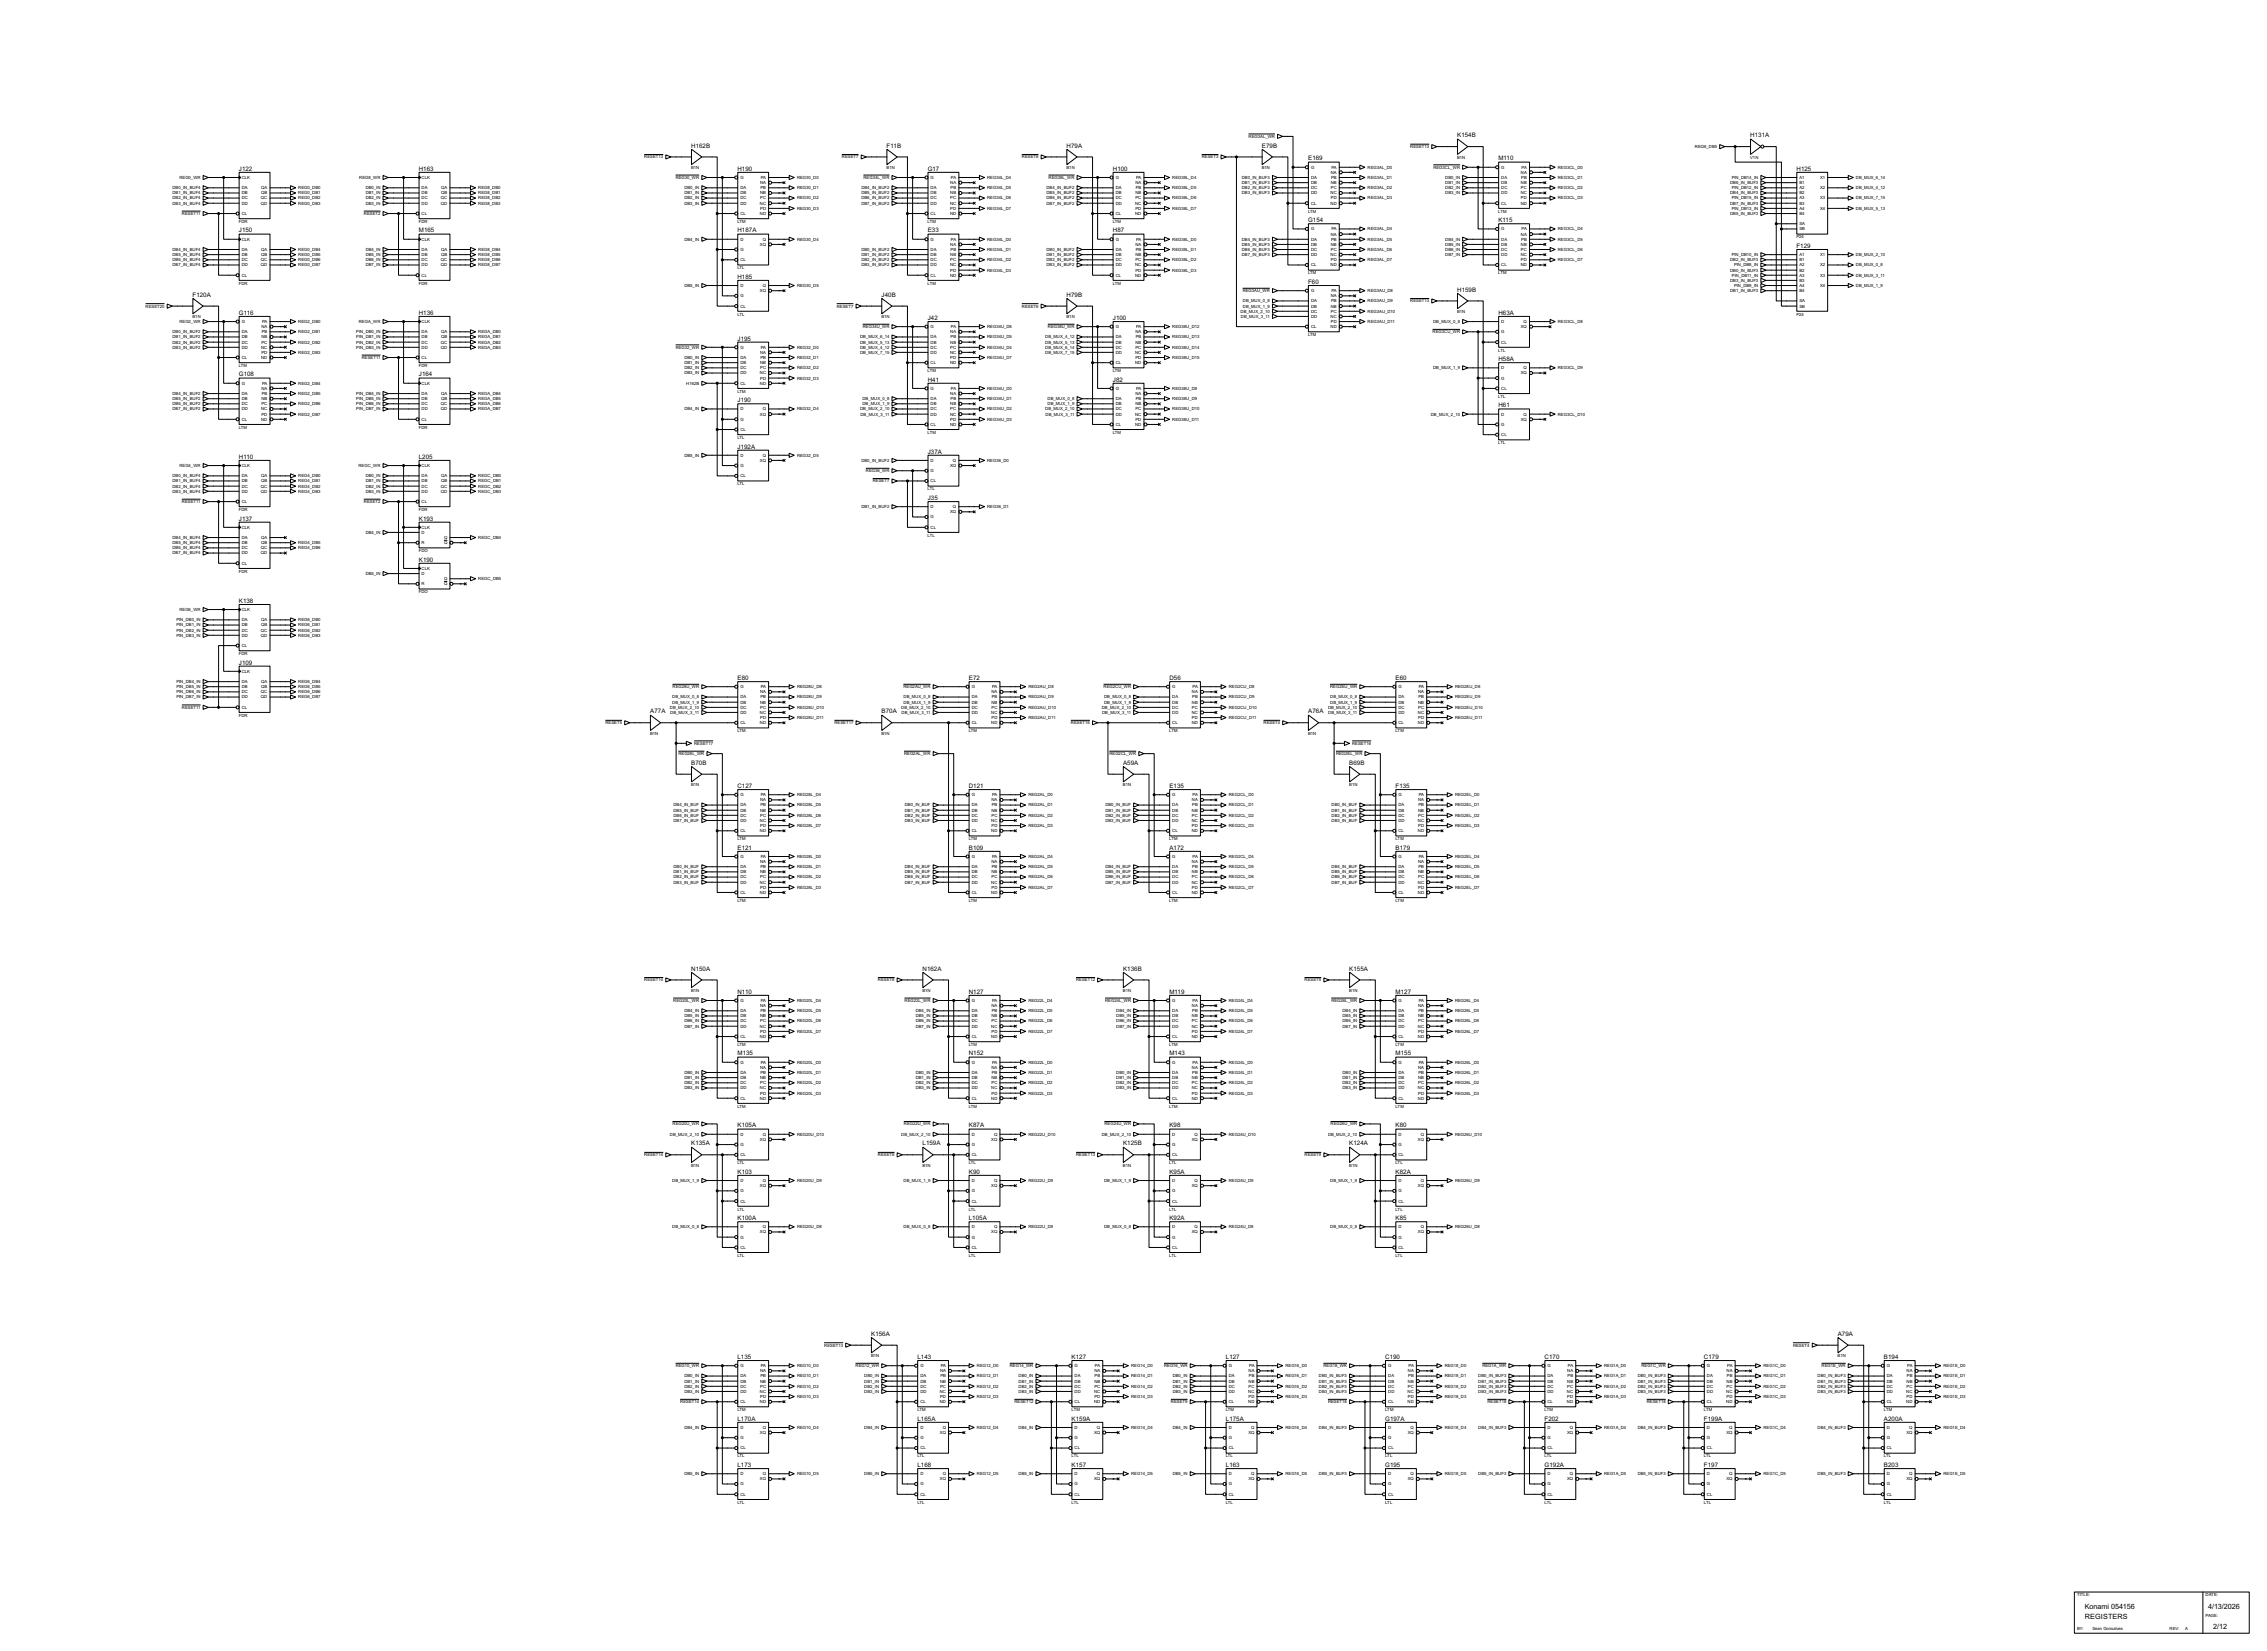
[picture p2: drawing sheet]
<svg xmlns="http://www.w3.org/2000/svg" width="1120mm" height="815mm" viewBox="0 0 1120 815" stroke-linecap="round" stroke-linejoin="round" font-family="sans-serif">
<defs><g id="words">
<g font-size="4">
<text x="1030" y="794">Konami 054156</text>
<text x="1091" y="794">4/13/2026</text>
<text x="1030" y="799">REGISTERS</text>
<text x="1094" y="804">2/12</text>
</g>
<g font-size="3.4">
<text x="720" y="68">K154B</text>
<text x="865" y="68">H131A</text>
<text x="342" y="73">H162B</text>
<text x="438" y="73">F11B</text>
<text x="527" y="73">H79A</text>
<text x="623" y="73">E79B</text>
<text x="646" y="79">E169</text>
<text x="740" y="79">M110</text>
<text x="118" y="84">J122</text>
<text x="207" y="84">H163</text>
<text x="364" y="84">H190</text>
<text x="458" y="84">G17</text>
<text x="550" y="84">H100</text>
<text x="888" y="84">H125</text>
<text x="646" y="110">G154</text>
<text x="740" y="110">K115</text>
<text x="118" y="115">J150</text>
<text x="207" y="115">M165</text>
<text x="364" y="115">H187A</text>
<text x="458" y="115">E33</text>
<text x="550" y="115">H87</text>
<text x="888" y="122">F129</text>
<text x="364" y="138">H185</text>
<text x="646" y="140">F60</text>
<text x="720" y="144">H159B</text>
<text x="95" y="147">F120A</text>
<text x="436" y="147">J40B</text>
<text x="527" y="147">H79B</text>
<text x="118" y="155">G116</text>
<text x="207" y="155">H136</text>
<text x="740" y="155">H63A</text>
<text x="458" y="158">J42</text>
<text x="550" y="158">J100</text>
<text x="364" y="168">J195</text>
<text x="740" y="178">H58A</text>
<text x="118" y="186">G108</text>
<text x="207" y="186">J164</text>
<text x="458" y="188">H41</text>
<text x="550" y="188">J82</text>
<text x="364" y="199">J190</text>
<text x="740" y="201">H61</text>
<text x="364" y="222">J192A</text>
<text x="118" y="227">H110</text>
<text x="207" y="227">L205</text>
<text x="458" y="224">J37A</text>
<text x="458" y="247">J35</text>
<text x="118" y="257">J137</text>
<text x="207" y="257">K193</text>
<text x="207" y="277">K190</text>
<text x="118" y="298">K138</text>
<text x="118" y="328">J109</text>
<text x="364" y="336">E80</text>
<text x="479" y="336">E72</text>
<text x="578" y="336">D56</text>
<text x="690" y="336">E60</text>
<text x="321" y="352">A77A</text>
<text x="436" y="352">B70A</text>
<text x="646" y="352">A76A</text>
<text x="342" y="378">B70B</text>
<text x="555" y="378">A59A</text>
<text x="667" y="378">B69B</text>
<text x="364" y="389">C127</text>
<text x="479" y="389">D121</text>
<text x="578" y="389">E135</text>
<text x="690" y="389">F135</text>
<text x="364" y="420">E121</text>
<text x="479" y="420">B109</text>
<text x="578" y="420">A172</text>
<text x="690" y="420">B179</text>
<text x="342" y="479">N150A</text>
<text x="456" y="479">N162A</text>
<text x="555" y="479">K136B</text>
<text x="667" y="479">K155A</text>
<text x="364" y="491">N110</text>
<text x="479" y="491">N127</text>
<text x="578" y="491">M119</text>
<text x="690" y="491">M127</text>
<text x="364" y="521">M135</text>
<text x="479" y="521">N152</text>
<text x="578" y="521">M143</text>
<text x="690" y="521">M155</text>
<text x="364" y="557">K105A</text>
<text x="479" y="557">K87A</text>
<text x="578" y="557">K98</text>
<text x="690" y="557">K80</text>
<text x="342" y="566">K135A</text>
<text x="456" y="566">L159A</text>
<text x="555" y="566">K125B</text>
<text x="667" y="566">K124A</text>
<text x="364" y="580">K103</text>
<text x="479" y="580">K90</text>
<text x="578" y="580">K95A</text>
<text x="690" y="580">K82A</text>
<text x="364" y="603">K100A</text>
<text x="479" y="603">L105A</text>
<text x="578" y="603">K92A</text>
<text x="690" y="603">K85</text>
<text x="430" y="660">K156A</text>
<text x="908" y="660">A79A</text>
<text x="364" y="671">L135</text>
<text x="453" y="671">L143</text>
<text x="529" y="671">K127</text>
<text x="606" y="671">L127</text>
<text x="684" y="671">C190</text>
<text x="763" y="671">C170</text>
<text x="842" y="671">C179</text>
<text x="931" y="671">B194</text>
<text x="364" y="702">L170A</text>
<text x="453" y="702">L165A</text>
<text x="529" y="702">K159A</text>
<text x="606" y="702">L175A</text>
<text x="684" y="702">G197A</text>
<text x="763" y="702">F202</text>
<text x="842" y="702">F199A</text>
<text x="931" y="702">A200A</text>
<text x="364" y="724">L173</text>
<text x="453" y="724">L168</text>
<text x="529" y="724">K157</text>
<text x="606" y="724">L163</text>
<text x="684" y="724">G195</text>
<text x="763" y="724">G192A</text>
<text x="842" y="724">F197</text>
<text x="931" y="724">B203</text>
</g>
<g font-size="2.4">
<text x="617" y="68">REG3AL_WR</text>
<text x="697" y="73">RESET13</text>
<text x="837" y="73">REG6_DB5</text>
<text x="318" y="78">RESET13</text>
<text x="341" y="83">B1N</text>
<text x="416" y="78">RESET7</text>
<text x="438" y="83">B1N</text>
<text x="505" y="78">RESET6</text>
<text x="527" y="83">B1N</text>
<text x="594" y="78">RESET3</text>
<text x="623" y="83">B1N</text>
<text x="648" y="83">G</text>
<text x="658" y="83">PA</text>
<text x="676" y="83">REG3AL_D0</text>
<text x="708" y="83">REG3CL_WR</text>
<text x="720" y="78">B1N</text>
<text x="742" y="83">G</text>
<text x="752" y="83">PA</text>
<text x="770" y="83">REG3CL_D0</text>
<text x="865" y="78">V1N</text>
<text x="89" y="88">REG0_WR</text>
<text x="119" y="88">CLK</text>
<text x="178" y="88">REG8_WR</text>
<text x="208" y="88">CLK</text>
<text x="334" y="88">REG30_WR</text>
<text x="366" y="88">G</text>
<text x="376" y="88">PA</text>
<text x="394" y="88">REG30_D0</text>
<text x="427" y="88">REG34L_WR</text>
<text x="460" y="88">G</text>
<text x="470" y="88">PA</text>
<text x="488" y="88">REG34L_D4</text>
<text x="518" y="88">REG38L_WR</text>
<text x="551" y="88">G</text>
<text x="561" y="88">PA</text>
<text x="579" y="88">REG38L_D4</text>
<text x="614" y="88">DB0_IN_BUF3</text>
<text x="648" y="88">DA</text>
<text x="658" y="86">NA</text>
<text x="658" y="88">PB</text>
<text x="676" y="88">REG3AL_D1</text>
<text x="714" y="88">DB0_IN</text>
<text x="742" y="88">DA</text>
<text x="751" y="86">NA</text>
<text x="752" y="88">PB</text>
<text x="770" y="88">REG3CL_D1</text>
<text x="856" y="88">PIN_DB14_IN</text>
<text x="889" y="88">A1</text>
<text x="899" y="88">X1</text>
<text x="917" y="88">DB_MUX_6_14</text>
<text x="85" y="93">DB0_IN_BUF4</text>
<text x="85" y="96">DB1_IN_BUF4</text>
<text x="119" y="93">DA</text>
<text x="119" y="96">DB</text>
<text x="129" y="93">QA</text>
<text x="129" y="96">QB</text>
<text x="147" y="93">REG0_DB0</text>
<text x="147" y="96">REG0_DB1</text>
<text x="181" y="93">DB0_IN</text>
<text x="181" y="96">DB1_IN</text>
<text x="208" y="93">DA</text>
<text x="208" y="96">DB</text>
<text x="218" y="93">QA</text>
<text x="218" y="96">QB</text>
<text x="236" y="93">REG8_DB0</text>
<text x="236" y="96">REG8_DB1</text>
<text x="338" y="96">DB1_IN</text>
<text x="338" y="93">DB0_IN</text>
<text x="366" y="93">DA</text>
<text x="366" y="96">DB</text>
<text x="376" y="91">NA</text>
<text x="376" y="96">NB</text>
<text x="376" y="93">PB</text>
<text x="394" y="93">REG30_D1</text>
<text x="426" y="93">DB4_IN_BUF2</text>
<text x="426" y="96">DB5_IN_BUF2</text>
<text x="460" y="93">DA</text>
<text x="460" y="96">DB</text>
<text x="470" y="91">NA</text>
<text x="470" y="96">NB</text>
<text x="470" y="93">PB</text>
<text x="488" y="93">REG34L_D5</text>
<text x="517" y="93">DB4_IN_BUF2</text>
<text x="517" y="96">DB5_IN_BUF2</text>
<text x="551" y="93">DA</text>
<text x="551" y="96">DB</text>
<text x="561" y="91">NA</text>
<text x="561" y="96">NB</text>
<text x="561" y="93">PB</text>
<text x="579" y="93">REG38L_D5</text>
<text x="614" y="91">DB1_IN_BUF3</text>
<text x="614" y="93">DB2_IN_BUF3</text>
<text x="614" y="96">DB3_IN_BUF3</text>
<text x="648" y="91">DB</text>
<text x="648" y="93">DC</text>
<text x="648" y="96">DD</text>
<text x="657" y="96">NC</text>
<text x="658" y="93">PC</text>
<text x="658" y="91">NB</text>
<text x="676" y="93">REG3AL_D2</text>
<text x="714" y="91">DB1_IN</text>
<text x="714" y="96">DB3_IN</text>
<text x="714" y="93">DB2_IN</text>
<text x="742" y="91">DB</text>
<text x="742" y="93">DC</text>
<text x="742" y="96">DD</text>
<text x="751" y="96">NC</text>
<text x="751" y="93">PC</text>
<text x="751" y="91">NB</text>
<text x="770" y="93">REG3CL_D2</text>
<text x="855" y="91">DB6_IN_BUF3</text>
<text x="855" y="96">DB4_IN_BUF3</text>
<text x="856" y="93">PIN_DB12_IN</text>
<text x="889" y="93">A2</text>
<text x="889" y="91">B1</text>
<text x="889" y="96">B2</text>
<text x="899" y="93">X2</text>
<text x="917" y="93">DB_MUX_4_12</text>
<text x="85" y="99">DB2_IN_BUF4</text>
<text x="85" y="101">DB3_IN_BUF4</text>
<text x="119" y="99">DC</text>
<text x="119" y="101">DD</text>
<text x="129" y="99">QC</text>
<text x="129" y="101">QD</text>
<text x="147" y="99">REG0_DB2</text>
<text x="147" y="101">REG0_DB3</text>
<text x="181" y="99">DB2_IN</text>
<text x="181" y="101">DB3_IN</text>
<text x="208" y="99">DC</text>
<text x="208" y="101">DD</text>
<text x="218" y="99">QC</text>
<text x="218" y="101">QD</text>
<text x="236" y="99">REG8_DB2</text>
<text x="236" y="101">REG8_DB3</text>
<text x="338" y="101">DB3_IN</text>
<text x="338" y="99">DB2_IN</text>
<text x="366" y="99">DC</text>
<text x="366" y="101">DD</text>
<text x="375" y="101">NC</text>
<text x="376" y="99">PC</text>
<text x="394" y="99">REG30_D2</text>
<text x="426" y="99">DB6_IN_BUF2</text>
<text x="426" y="101">DB7_IN_BUF2</text>
<text x="460" y="99">DC</text>
<text x="460" y="101">DD</text>
<text x="469" y="101">NC</text>
<text x="470" y="99">PC</text>
<text x="488" y="99">REG34L_D6</text>
<text x="517" y="99">DB6_IN_BUF2</text>
<text x="517" y="101">DB7_IN_BUF2</text>
<text x="551" y="99">DC</text>
<text x="551" y="101">DD</text>
<text x="561" y="101">NC</text>
<text x="561" y="99">PC</text>
<text x="579" y="99">REG38L_D6</text>
<text x="648" y="101">CL</text>
<text x="657" y="101">ND</text>
<text x="658" y="99">PD</text>
<text x="676" y="99">REG3AL_D3</text>
<text x="742" y="101">CL</text>
<text x="751" y="101">ND</text>
<text x="751" y="99">PD</text>
<text x="770" y="99">REG3CL_D3</text>
<text x="855" y="101">DB7_IN_BUF3</text>
<text x="856" y="99">PIN_DB15_IN</text>
<text x="889" y="99">A3</text>
<text x="889" y="101">B3</text>
<text x="899" y="99">X3</text>
<text x="917" y="99">DB_MUX_7_15</text>
<text x="90" y="106">RESET11</text>
<text x="119" y="106">CL</text>
<text x="180" y="106">RESET2</text>
<text x="208" y="106">CL</text>
<text x="366" y="106">CL</text>
<text x="375" y="106">ND</text>
<text x="376" y="104">PD</text>
<text x="394" y="104">REG30_D3</text>
<text x="460" y="106">CL</text>
<text x="469" y="106">ND</text>
<text x="470" y="104">PD</text>
<text x="488" y="104">REG34L_D7</text>
<text x="551" y="106">CL</text>
<text x="561" y="106">ND</text>
<text x="561" y="104">PD</text>
<text x="579" y="104">REG38L_D7</text>
<text x="646" y="105">LTM</text>
<text x="740" y="105">LTM</text>
<text x="855" y="106">DB5_IN_BUF3</text>
<text x="856" y="104">PIN_DB13_IN</text>
<text x="889" y="104">A4</text>
<text x="889" y="106">B4</text>
<text x="899" y="104">X4</text>
<text x="917" y="104">DB_MUX_5_13</text>
<text x="118" y="110">FDR</text>
<text x="207" y="110">FDR</text>
<text x="364" y="110">LTM</text>
<text x="458" y="110">LTM</text>
<text x="550" y="110">LTM</text>
<text x="648" y="114">G</text>
<text x="658" y="114">PA</text>
<text x="676" y="114">REG3AL_D4</text>
<text x="742" y="114">G</text>
<text x="752" y="114">PA</text>
<text x="770" y="114">REG3CL_D4</text>
<text x="889" y="111">SA</text>
<text x="889" y="114">SB</text>
<text x="119" y="119">CLK</text>
<text x="208" y="119">CLK</text>
<text x="338" y="119">DB4_IN</text>
<text x="366" y="119">D</text>
<text x="377" y="119">Q</text>
<text x="394" y="119">REG30_D4</text>
<text x="460" y="119">G</text>
<text x="470" y="119">PA</text>
<text x="488" y="119">REG34L_D0</text>
<text x="551" y="119">G</text>
<text x="561" y="119">PA</text>
<text x="579" y="119">REG38L_D0</text>
<text x="614" y="119">DB4_IN_BUF3</text>
<text x="648" y="119">DA</text>
<text x="658" y="116">NA</text>
<text x="658" y="119">PB</text>
<text x="676" y="119">REG3AL_D5</text>
<text x="714" y="119">DB4_IN</text>
<text x="742" y="119">DA</text>
<text x="751" y="116">NA</text>
<text x="752" y="119">PB</text>
<text x="770" y="119">REG3CL_D5</text>
<text x="888" y="118">P24</text>
<text x="85" y="124">DB4_IN_BUF4</text>
<text x="119" y="124">DA</text>
<text x="129" y="124">QA</text>
<text x="147" y="124">REG0_DB4</text>
<text x="181" y="124">DB4_IN</text>
<text x="208" y="124">DA</text>
<text x="218" y="124">QA</text>
<text x="236" y="124">REG8_DB4</text>
<text x="366" y="124">G</text>
<text x="375" y="121">XQ</text>
<text x="426" y="124">DB0_IN_BUF2</text>
<text x="460" y="124">DA</text>
<text x="470" y="121">NA</text>
<text x="470" y="124">PB</text>
<text x="488" y="124">REG34L_D1</text>
<text x="517" y="124">DB0_IN_BUF2</text>
<text x="551" y="124">DA</text>
<text x="561" y="121">NA</text>
<text x="561" y="124">PB</text>
<text x="579" y="124">REG38L_D1</text>
<text x="614" y="121">DB5_IN_BUF3</text>
<text x="614" y="124">DB6_IN_BUF3</text>
<text x="648" y="121">DB</text>
<text x="648" y="124">DC</text>
<text x="658" y="124">PC</text>
<text x="658" y="121">NB</text>
<text x="676" y="124">REG3AL_D6</text>
<text x="714" y="121">DB5_IN</text>
<text x="714" y="124">DB6_IN</text>
<text x="742" y="121">DB</text>
<text x="742" y="124">DC</text>
<text x="751" y="124">PC</text>
<text x="751" y="121">NB</text>
<text x="770" y="124">REG3CL_D6</text>
<text x="85" y="126">DB5_IN_BUF4</text>
<text x="85" y="129">DB6_IN_BUF4</text>
<text x="85" y="132">DB7_IN_BUF4</text>
<text x="119" y="126">DB</text>
<text x="119" y="129">DC</text>
<text x="119" y="132">DD</text>
<text x="129" y="129">QC</text>
<text x="129" y="132">QD</text>
<text x="129" y="126">QB</text>
<text x="147" y="126">REG0_DB5</text>
<text x="147" y="129">REG0_DB6</text>
<text x="147" y="132">REG0_DB7</text>
<text x="181" y="126">DB5_IN</text>
<text x="181" y="129">DB6_IN</text>
<text x="181" y="132">DB7_IN</text>
<text x="208" y="126">DB</text>
<text x="208" y="129">DC</text>
<text x="208" y="132">DD</text>
<text x="218" y="129">QC</text>
<text x="218" y="132">QD</text>
<text x="218" y="126">QB</text>
<text x="236" y="126">REG8_DB5</text>
<text x="236" y="129">REG8_DB6</text>
<text x="236" y="132">REG8_DB7</text>
<text x="366" y="129">CL</text>
<text x="426" y="126">DB1_IN_BUF2</text>
<text x="426" y="129">DB2_IN_BUF2</text>
<text x="426" y="132">DB3_IN_BUF2</text>
<text x="460" y="126">DB</text>
<text x="460" y="129">DC</text>
<text x="460" y="132">DD</text>
<text x="469" y="132">NC</text>
<text x="470" y="129">PC</text>
<text x="470" y="126">NB</text>
<text x="488" y="129">REG34L_D2</text>
<text x="517" y="126">DB1_IN_BUF2</text>
<text x="517" y="129">DB2_IN_BUF2</text>
<text x="517" y="132">DB3_IN_BUF2</text>
<text x="551" y="126">DB</text>
<text x="551" y="129">DC</text>
<text x="551" y="132">DD</text>
<text x="561" y="132">NC</text>
<text x="561" y="129">PC</text>
<text x="561" y="126">NB</text>
<text x="579" y="129">REG38L_D2</text>
<text x="614" y="126">DB7_IN_BUF3</text>
<text x="648" y="126">DD</text>
<text x="648" y="132">CL</text>
<text x="657" y="126">NC</text>
<text x="657" y="132">ND</text>
<text x="658" y="129">PD</text>
<text x="676" y="129">REG3AL_D7</text>
<text x="714" y="126">DB7_IN</text>
<text x="742" y="126">DD</text>
<text x="742" y="132">CL</text>
<text x="751" y="126">NC</text>
<text x="751" y="132">ND</text>
<text x="751" y="129">PD</text>
<text x="770" y="129">REG3CL_D7</text>
<text x="855" y="129">DB2_IN_BUF3</text>
<text x="856" y="126">PIN_DB10_IN</text>
<text x="857" y="132">PIN_DB8_IN</text>
<text x="889" y="126">A1</text>
<text x="889" y="132">A2</text>
<text x="889" y="129">B1</text>
<text x="899" y="126">X1</text>
<text x="899" y="132">X2</text>
<text x="917" y="126">DB_MUX_2_10</text>
<text x="917" y="132">DB_MUX_0_8</text>
<text x="119" y="137">CL</text>
<text x="208" y="137">CL</text>
<text x="364" y="133">LTL</text>
<text x="460" y="137">CL</text>
<text x="469" y="137">ND</text>
<text x="470" y="134">PD</text>
<text x="488" y="134">REG34L_D3</text>
<text x="551" y="137">CL</text>
<text x="561" y="137">ND</text>
<text x="561" y="134">PD</text>
<text x="579" y="134">REG38L_D3</text>
<text x="646" y="135">LTM</text>
<text x="740" y="135">LTM</text>
<text x="855" y="134">DB0_IN_BUF3</text>
<text x="856" y="137">PIN_DB11_IN</text>
<text x="889" y="134">B2</text>
<text x="889" y="137">A3</text>
<text x="899" y="137">X3</text>
<text x="917" y="137">DB_MUX_3_11</text>
<text x="118" y="141">FDR</text>
<text x="207" y="141">FDR</text>
<text x="338" y="142">DB5_IN</text>
<text x="366" y="142">D</text>
<text x="377" y="142">Q</text>
<text x="394" y="142">REG30_D5</text>
<text x="458" y="141">LTM</text>
<text x="550" y="141">LTM</text>
<text x="855" y="139">DB3_IN_BUF3</text>
<text x="857" y="142">PIN_DB9_IN</text>
<text x="889" y="139">B3</text>
<text x="889" y="142">A4</text>
<text x="899" y="142">X4</text>
<text x="917" y="142">DB_MUX_1_9</text>
<text x="366" y="147">G</text>
<text x="375" y="144">XQ</text>
<text x="614" y="144">REG3AU_WR</text>
<text x="614" y="149">DB_MUX_0_8</text>
<text x="648" y="149">DA</text>
<text x="648" y="144">G</text>
<text x="658" y="147">NA</text>
<text x="658" y="149">PB</text>
<text x="658" y="144">PA</text>
<text x="676" y="144">REG3AU_D8</text>
<text x="676" y="149">REG3AU_D9</text>
<text x="697" y="149">RESET13</text>
<text x="855" y="144">DB1_IN_BUF3</text>
<text x="889" y="149">SA</text>
<text x="889" y="144">B4</text>
<text x="72" y="152">RESET20</text>
<text x="364" y="156">LTL</text>
<text x="366" y="152">CL</text>
<text x="413" y="152">RESET7</text>
<text x="505" y="152">RESET6</text>
<text x="613" y="154">DB_MUX_2_10</text>
<text x="614" y="152">DB_MUX_1_9</text>
<text x="648" y="152">DB</text>
<text x="648" y="154">DC</text>
<text x="658" y="154">PC</text>
<text x="658" y="152">NB</text>
<text x="676" y="154">REG3AU_D10</text>
<text x="720" y="155">B1N</text>
<text x="888" y="156">P24</text>
<text x="889" y="152">SB</text>
<text x="89" y="159">REG2_WR</text>
<text x="95" y="157">B1N</text>
<text x="119" y="159">G</text>
<text x="129" y="159">PA</text>
<text x="147" y="159">REG2_DB0</text>
<text x="177" y="159">REGA_WR</text>
<text x="208" y="159">CLK</text>
<text x="435" y="157">B1N</text>
<text x="527" y="157">B1N</text>
<text x="613" y="157">DB_MUX_3_11</text>
<text x="648" y="157">DD</text>
<text x="657" y="157">NC</text>
<text x="658" y="159">PD</text>
<text x="676" y="159">REG3AU_D11</text>
<text x="708" y="159">DB_MUX_0_8</text>
<text x="742" y="159">D</text>
<text x="753" y="159">Q</text>
<text x="770" y="159">REG3CL_D8</text>
<text x="85" y="165">DB0_IN_BUF2</text>
<text x="85" y="167">DB1_IN_BUF2</text>
<text x="119" y="165">DA</text>
<text x="119" y="167">DB</text>
<text x="129" y="162">NA</text>
<text x="129" y="167">NB</text>
<text x="129" y="165">PB</text>
<text x="147" y="165">REG2_DB1</text>
<text x="176" y="165">PIN_DB0_IN</text>
<text x="176" y="167">PIN_DB1_IN</text>
<text x="208" y="165">DA</text>
<text x="208" y="167">DB</text>
<text x="218" y="165">QA</text>
<text x="218" y="167">QB</text>
<text x="236" y="165">REGA_DB0</text>
<text x="236" y="167">REGA_DB1</text>
<text x="425" y="167">DB_MUX_6_14</text>
<text x="426" y="162">REG34U_WR</text>
<text x="460" y="167">DA</text>
<text x="460" y="162">G</text>
<text x="470" y="165">NA</text>
<text x="470" y="167">PB</text>
<text x="470" y="162">PA</text>
<text x="488" y="162">REG34U_D6</text>
<text x="488" y="167">REG34U_D5</text>
<text x="516" y="167">DB_MUX_4_12</text>
<text x="518" y="162">REG38U_WR</text>
<text x="551" y="167">DA</text>
<text x="551" y="162">G</text>
<text x="561" y="165">NA</text>
<text x="561" y="167">PB</text>
<text x="561" y="162">PA</text>
<text x="579" y="162">REG38U_D12</text>
<text x="579" y="167">REG38U_D13</text>
<text x="646" y="166">LTM</text>
<text x="648" y="162">CL</text>
<text x="657" y="162">ND</text>
<text x="708" y="165">REG3CU_WR</text>
<text x="742" y="165">G</text>
<text x="751" y="162">XQ</text>
<text x="85" y="170">DB2_IN_BUF2</text>
<text x="85" y="172">DB3_IN_BUF2</text>
<text x="119" y="170">DC</text>
<text x="119" y="172">DD</text>
<text x="129" y="172">NC</text>
<text x="129" y="170">PC</text>
<text x="147" y="170">REG2_DB2</text>
<text x="176" y="170">PIN_DB2_IN</text>
<text x="176" y="172">PIN_DB3_IN</text>
<text x="208" y="170">DC</text>
<text x="208" y="172">DD</text>
<text x="218" y="170">QC</text>
<text x="218" y="172">QD</text>
<text x="236" y="170">REGA_DB2</text>
<text x="236" y="172">REGA_DB3</text>
<text x="334" y="172">REG32_WR</text>
<text x="366" y="172">G</text>
<text x="376" y="172">PA</text>
<text x="394" y="172">REG32_D0</text>
<text x="425" y="172">DB_MUX_4_12</text>
<text x="425" y="170">DB_MUX_5_13</text>
<text x="460" y="170">DB</text>
<text x="460" y="172">DC</text>
<text x="470" y="172">PC</text>
<text x="470" y="170">NB</text>
<text x="488" y="172">REG34U_D4</text>
<text x="516" y="172">DB_MUX_6_14</text>
<text x="516" y="170">DB_MUX_5_13</text>
<text x="551" y="170">DB</text>
<text x="551" y="172">DC</text>
<text x="561" y="172">PC</text>
<text x="561" y="170">NB</text>
<text x="579" y="172">REG38U_D14</text>
<text x="740" y="174">LTL</text>
<text x="742" y="170">CL</text>
<text x="119" y="177">CL</text>
<text x="129" y="177">ND</text>
<text x="129" y="175">PD</text>
<text x="147" y="175">REG2_DB3</text>
<text x="179" y="177">RESET11</text>
<text x="208" y="177">CL</text>
<text x="338" y="180">DB1_IN</text>
<text x="338" y="177">DB0_IN</text>
<text x="366" y="177">DA</text>
<text x="366" y="180">DB</text>
<text x="376" y="175">NA</text>
<text x="376" y="180">NB</text>
<text x="376" y="177">PB</text>
<text x="394" y="177">REG32_D1</text>
<text x="425" y="175">DB_MUX_7_15</text>
<text x="460" y="175">DD</text>
<text x="460" y="180">CL</text>
<text x="469" y="175">NC</text>
<text x="469" y="180">ND</text>
<text x="470" y="177">PD</text>
<text x="488" y="177">REG34U_D7</text>
<text x="516" y="175">DB_MUX_7_15</text>
<text x="551" y="175">DD</text>
<text x="551" y="180">CL</text>
<text x="561" y="175">NC</text>
<text x="561" y="180">ND</text>
<text x="561" y="177">PD</text>
<text x="579" y="177">REG38U_D15</text>
<text x="118" y="181">LTM</text>
<text x="207" y="181">FDR</text>
<text x="338" y="185">DB3_IN</text>
<text x="338" y="182">DB2_IN</text>
<text x="366" y="182">DC</text>
<text x="366" y="185">DD</text>
<text x="375" y="185">NC</text>
<text x="376" y="182">PC</text>
<text x="394" y="182">REG32_D2</text>
<text x="458" y="184">LTM</text>
<text x="550" y="184">LTM</text>
<text x="708" y="182">DB_MUX_1_9</text>
<text x="742" y="182">D</text>
<text x="751" y="185">XQ</text>
<text x="753" y="182">Q</text>
<text x="770" y="182">REG3CL_D9</text>
<text x="119" y="190">G</text>
<text x="129" y="190">PA</text>
<text x="147" y="190">REG2_DB4</text>
<text x="208" y="190">CLK</text>
<text x="339" y="190">H162B</text>
<text x="366" y="190">CL</text>
<text x="375" y="190">ND</text>
<text x="376" y="187">PD</text>
<text x="394" y="187">REG32_D3</text>
<text x="742" y="187">G</text>
<text x="85" y="195">DB4_IN_BUF2</text>
<text x="85" y="198">DB5_IN_BUF2</text>
<text x="119" y="195">DA</text>
<text x="119" y="198">DB</text>
<text x="129" y="193">NA</text>
<text x="129" y="198">NB</text>
<text x="129" y="195">PB</text>
<text x="147" y="195">REG2_DB5</text>
<text x="176" y="195">PIN_DB4_IN</text>
<text x="176" y="198">PIN_DB5_IN</text>
<text x="208" y="195">DA</text>
<text x="208" y="198">DB</text>
<text x="218" y="195">QA</text>
<text x="218" y="198">QB</text>
<text x="236" y="195">REGA_DB4</text>
<text x="236" y="198">REGA_DB5</text>
<text x="364" y="194">LTM</text>
<text x="426" y="198">DB_MUX_0_8</text>
<text x="460" y="198">DA</text>
<text x="460" y="193">G</text>
<text x="470" y="195">NA</text>
<text x="470" y="198">PB</text>
<text x="470" y="193">PA</text>
<text x="488" y="193">REG34U_D0</text>
<text x="488" y="198">REG34U_D1</text>
<text x="518" y="198">DB_MUX_0_8</text>
<text x="551" y="198">DA</text>
<text x="551" y="193">G</text>
<text x="561" y="195">NA</text>
<text x="561" y="198">PB</text>
<text x="561" y="193">PA</text>
<text x="579" y="193">REG38U_D8</text>
<text x="579" y="198">REG38U_D9</text>
<text x="740" y="196">LTL</text>
<text x="742" y="193">CL</text>
<text x="85" y="200">DB6_IN_BUF2</text>
<text x="85" y="203">DB7_IN_BUF2</text>
<text x="119" y="200">DC</text>
<text x="119" y="203">DD</text>
<text x="129" y="203">NC</text>
<text x="129" y="200">PC</text>
<text x="147" y="200">REG2_DB6</text>
<text x="176" y="200">PIN_DB6_IN</text>
<text x="176" y="203">PIN_DB7_IN</text>
<text x="208" y="200">DC</text>
<text x="208" y="203">DD</text>
<text x="218" y="200">QC</text>
<text x="218" y="203">QD</text>
<text x="236" y="200">REGA_DB6</text>
<text x="236" y="203">REGA_DB7</text>
<text x="338" y="203">DB4_IN</text>
<text x="366" y="203">D</text>
<text x="377" y="203">Q</text>
<text x="394" y="203">REG32_D4</text>
<text x="425" y="203">DB_MUX_2_10</text>
<text x="426" y="200">DB_MUX_1_9</text>
<text x="460" y="200">DB</text>
<text x="460" y="203">DC</text>
<text x="470" y="203">PC</text>
<text x="470" y="200">NB</text>
<text x="488" y="203">REG34U_D2</text>
<text x="516" y="203">DB_MUX_2_10</text>
<text x="518" y="200">DB_MUX_1_9</text>
<text x="551" y="200">DB</text>
<text x="551" y="203">DC</text>
<text x="561" y="203">PC</text>
<text x="561" y="200">NB</text>
<text x="579" y="203">REG38U_D10</text>
<text x="119" y="208">CL</text>
<text x="129" y="208">ND</text>
<text x="129" y="205">PD</text>
<text x="147" y="205">REG2_DB7</text>
<text x="208" y="208">CL</text>
<text x="366" y="208">G</text>
<text x="375" y="205">XQ</text>
<text x="425" y="205">DB_MUX_3_11</text>
<text x="460" y="205">DD</text>
<text x="469" y="205">NC</text>
<text x="470" y="208">PD</text>
<text x="488" y="208">REG34U_D3</text>
<text x="517" y="205">DB_MUX_3_11</text>
<text x="551" y="205">DD</text>
<text x="561" y="205">NC</text>
<text x="561" y="208">PD</text>
<text x="579" y="208">REG38U_D11</text>
<text x="707" y="205">DB_MUX_2_10</text>
<text x="742" y="205">D</text>
<text x="751" y="208">XQ</text>
<text x="753" y="205">Q</text>
<text x="770" y="205">REG3CL_D10</text>
<text x="118" y="212">LTM</text>
<text x="207" y="212">FDR</text>
<text x="366" y="213">CL</text>
<text x="458" y="214">LTM</text>
<text x="460" y="210">CL</text>
<text x="469" y="210">ND</text>
<text x="550" y="214">LTM</text>
<text x="551" y="210">CL</text>
<text x="561" y="210">ND</text>
<text x="742" y="210">G</text>
<text x="742" y="215">CL</text>
<text x="364" y="217">LTL</text>
<text x="740" y="219">LTL</text>
<text x="338" y="226">DB5_IN</text>
<text x="366" y="226">D</text>
<text x="377" y="226">Q</text>
<text x="394" y="226">REG32_D5</text>
<text x="89" y="231">REG4_WR</text>
<text x="119" y="231">CLK</text>
<text x="177" y="231">REGC_WR</text>
<text x="208" y="231">CLK</text>
<text x="366" y="231">G</text>
<text x="375" y="228">XQ</text>
<text x="426" y="228">DB0_IN_BUF2</text>
<text x="428" y="233">REG36_WR</text>
<text x="460" y="228">D</text>
<text x="460" y="233">G</text>
<text x="469" y="231">XQ</text>
<text x="471" y="228">Q</text>
<text x="488" y="228">REG36_D0</text>
<text x="85" y="236">DB0_IN_BUF4</text>
<text x="85" y="238">DB1_IN_BUF4</text>
<text x="119" y="236">DA</text>
<text x="119" y="238">DB</text>
<text x="129" y="236">QA</text>
<text x="129" y="238">QB</text>
<text x="147" y="236">REG4_DB0</text>
<text x="147" y="238">REG4_DB1</text>
<text x="181" y="236">DB0_IN</text>
<text x="181" y="238">DB1_IN</text>
<text x="208" y="236">DA</text>
<text x="208" y="238">DB</text>
<text x="218" y="236">QA</text>
<text x="218" y="238">QB</text>
<text x="236" y="238">REGC_DB1</text>
<text x="236" y="236">REGC_DB0</text>
<text x="364" y="240">LTL</text>
<text x="366" y="236">CL</text>
<text x="431" y="238">RESET7</text>
<text x="460" y="238">CL</text>
<text x="85" y="241">DB2_IN_BUF4</text>
<text x="85" y="243">DB3_IN_BUF4</text>
<text x="119" y="241">DC</text>
<text x="119" y="243">DD</text>
<text x="129" y="241">QC</text>
<text x="129" y="243">QD</text>
<text x="147" y="241">REG4_DB2</text>
<text x="147" y="243">REG4_DB3</text>
<text x="181" y="241">DB2_IN</text>
<text x="181" y="243">DB3_IN</text>
<text x="208" y="241">DC</text>
<text x="208" y="243">DD</text>
<text x="218" y="241">QC</text>
<text x="218" y="243">QD</text>
<text x="236" y="241">REGC_DB2</text>
<text x="236" y="243">REGC_DB3</text>
<text x="458" y="242">LTL</text>
<text x="90" y="248">RESET11</text>
<text x="119" y="248">CL</text>
<text x="180" y="248">RESET2</text>
<text x="208" y="248">CL</text>
<text x="426" y="251">DB1_IN_BUF2</text>
<text x="460" y="251">D</text>
<text x="471" y="251">Q</text>
<text x="488" y="251">REG36_D1</text>
<text x="118" y="252">FDR</text>
<text x="207" y="252">FDR</text>
<text x="460" y="256">G</text>
<text x="469" y="253">XQ</text>
<text x="119" y="261">CLK</text>
<text x="181" y="264">DB4_IN</text>
<text x="208" y="261">CLK</text>
<text x="208" y="264">D</text>
<text x="460" y="261">CL</text>
<text x="85" y="266">DB4_IN_BUF4</text>
<text x="85" y="269">DB5_IN_BUF4</text>
<text x="119" y="266">DA</text>
<text x="119" y="269">DB</text>
<text x="129" y="266">QA</text>
<text x="129" y="269">QB</text>
<text x="147" y="269">REG4_DB5</text>
<text x="208" y="269">R</text>
<text x="219" y="266">Q</text>
<text x="219" y="269">Q</text>
<text x="236" y="266">REGC_DB4</text>
<text x="458" y="265">LTL</text>
<text x="85" y="271">DB6_IN_BUF4</text>
<text x="85" y="274">DB7_IN_BUF4</text>
<text x="119" y="271">DC</text>
<text x="119" y="274">DD</text>
<text x="129" y="271">QC</text>
<text x="129" y="274">QD</text>
<text x="147" y="271">REG4_DB6</text>
<text x="207" y="273">FDO</text>
<text x="119" y="279">CL</text>
<text x="208" y="281">CLK</text>
<text x="118" y="283">FDR</text>
<text x="181" y="284">DB5_IN</text>
<text x="208" y="284">D</text>
<text x="219" y="286">Q</text>
<text x="236" y="286">REGC_DB5</text>
<text x="207" y="293">FDO</text>
<text x="208" y="289">R</text>
<text x="219" y="289">Q</text>
<text x="89" y="302">REG6_WR</text>
<text x="119" y="302">CLK</text>
<text x="87" y="307">PIN_DB0_IN</text>
<text x="87" y="309">PIN_DB1_IN</text>
<text x="87" y="312">PIN_DB2_IN</text>
<text x="119" y="307">DA</text>
<text x="119" y="309">DB</text>
<text x="119" y="312">DC</text>
<text x="129" y="312">QC</text>
<text x="129" y="307">QA</text>
<text x="129" y="309">QB</text>
<text x="147" y="307">REG6_DB0</text>
<text x="147" y="309">REG6_DB1</text>
<text x="147" y="312">REG6_DB2</text>
<text x="87" y="314">PIN_DB3_IN</text>
<text x="119" y="314">DD</text>
<text x="129" y="314">QD</text>
<text x="147" y="314">REG6_DB3</text>
<text x="118" y="323">FDR</text>
<text x="119" y="320">CL</text>
<text x="119" y="332">CLK</text>
<text x="87" y="337">PIN_DB4_IN</text>
<text x="87" y="340">PIN_DB5_IN</text>
<text x="119" y="337">DA</text>
<text x="119" y="340">DB</text>
<text x="129" y="337">QA</text>
<text x="129" y="340">QB</text>
<text x="147" y="337">REG6_DB4</text>
<text x="147" y="340">REG6_DB5</text>
<text x="332" y="340">REG28U_WR</text>
<text x="366" y="340">G</text>
<text x="376" y="340">PA</text>
<text x="394" y="340">REG28U_D8</text>
<text x="446" y="340">REG2AU_WR</text>
<text x="480" y="340">G</text>
<text x="490" y="340">PA</text>
<text x="508" y="340">REG2AU_D8</text>
<text x="545" y="340">REG2CU_WR</text>
<text x="579" y="340">G</text>
<text x="589" y="340">PA</text>
<text x="607" y="340">REG2CU_D8</text>
<text x="657" y="340">REG2EU_WR</text>
<text x="691" y="340">G</text>
<text x="701" y="340">PA</text>
<text x="719" y="340">REG2EU_D8</text>
<text x="87" y="342">PIN_DB6_IN</text>
<text x="87" y="345">PIN_DB7_IN</text>
<text x="119" y="342">DC</text>
<text x="119" y="345">DD</text>
<text x="129" y="342">QC</text>
<text x="129" y="345">QD</text>
<text x="147" y="342">REG6_DB6</text>
<text x="147" y="345">REG6_DB7</text>
<text x="332" y="347">DB_MUX_1_9</text>
<text x="332" y="345">DB_MUX_0_8</text>
<text x="366" y="345">DA</text>
<text x="366" y="347">DB</text>
<text x="376" y="342">NA</text>
<text x="376" y="347">NB</text>
<text x="376" y="345">PB</text>
<text x="394" y="345">REG28U_D9</text>
<text x="446" y="347">DB_MUX_1_9</text>
<text x="446" y="345">DB_MUX_0_8</text>
<text x="480" y="345">DA</text>
<text x="480" y="347">DB</text>
<text x="490" y="342">NA</text>
<text x="490" y="347">NB</text>
<text x="490" y="345">PB</text>
<text x="508" y="345">REG2AU_D9</text>
<text x="546" y="347">DB_MUX_1_9</text>
<text x="546" y="345">DB_MUX_0_8</text>
<text x="579" y="345">DA</text>
<text x="579" y="347">DB</text>
<text x="589" y="342">NA</text>
<text x="589" y="347">NB</text>
<text x="589" y="345">PB</text>
<text x="607" y="345">REG2CU_D9</text>
<text x="657" y="345">DB_MUX_0_8</text>
<text x="657" y="347">DB_MUX_1_9</text>
<text x="691" y="345">DA</text>
<text x="691" y="347">DB</text>
<text x="701" y="342">NA</text>
<text x="701" y="347">NB</text>
<text x="701" y="345">PB</text>
<text x="719" y="345">REG2EU_D9</text>
<text x="90" y="350">RESET11</text>
<text x="118" y="354">FDR</text>
<text x="119" y="350">CL</text>
<text x="331" y="350">DB_MUX_2_10</text>
<text x="331" y="353">DB_MUX_3_11</text>
<text x="366" y="350">DC</text>
<text x="366" y="353">DD</text>
<text x="375" y="353">NC</text>
<text x="376" y="350">PC</text>
<text x="394" y="350">REG28U_D10</text>
<text x="445" y="350">DB_MUX_2_10</text>
<text x="445" y="353">DB_MUX_3_11</text>
<text x="480" y="350">DC</text>
<text x="480" y="353">DD</text>
<text x="490" y="353">NC</text>
<text x="490" y="350">PC</text>
<text x="508" y="350">REG2AU_D10</text>
<text x="544" y="350">DB_MUX_2_10</text>
<text x="545" y="353">DB_MUX_3_11</text>
<text x="579" y="350">DC</text>
<text x="579" y="353">DD</text>
<text x="589" y="353">NC</text>
<text x="589" y="350">PC</text>
<text x="607" y="350">REG2CU_D10</text>
<text x="656" y="350">DB_MUX_2_10</text>
<text x="656" y="353">DB_MUX_3_11</text>
<text x="691" y="350">DC</text>
<text x="691" y="353">DD</text>
<text x="701" y="353">NC</text>
<text x="701" y="350">PC</text>
<text x="719" y="350">REG2EU_D10</text>
<text x="299" y="358">RESET5</text>
<text x="366" y="358">CL</text>
<text x="375" y="358">ND</text>
<text x="376" y="355">PD</text>
<text x="394" y="355">REG28U_D11</text>
<text x="412" y="358">RESET17</text>
<text x="480" y="358">CL</text>
<text x="490" y="358">ND</text>
<text x="490" y="355">PD</text>
<text x="508" y="355">REG2AU_D11</text>
<text x="529" y="358">RESET16</text>
<text x="579" y="358">CL</text>
<text x="589" y="358">ND</text>
<text x="589" y="355">PD</text>
<text x="607" y="355">REG2CU_D11</text>
<text x="624" y="358">RESET4</text>
<text x="691" y="358">CL</text>
<text x="701" y="358">ND</text>
<text x="701" y="355">PD</text>
<text x="719" y="355">REG2EU_D11</text>
<text x="321" y="363">B1N</text>
<text x="364" y="362">LTM</text>
<text x="435" y="363">B1N</text>
<text x="479" y="362">LTM</text>
<text x="578" y="362">LTM</text>
<text x="646" y="363">B1N</text>
<text x="689" y="362">LTM</text>
<text x="343" y="368">RESET17</text>
<text x="668" y="368">RESET16</text>
<text x="335" y="373">REG28L_WR</text>
<text x="447" y="373">REG2AL_WR</text>
<text x="548" y="373">REG2CL_WR</text>
<text x="660" y="373">REG2EL_WR</text>
<text x="341" y="388">B1N</text>
<text x="555" y="388">B1N</text>
<text x="667" y="388">B1N</text>
<text x="366" y="393">G</text>
<text x="376" y="396">NA</text>
<text x="376" y="393">PA</text>
<text x="394" y="393">REG28L_D4</text>
<text x="480" y="393">G</text>
<text x="490" y="396">NA</text>
<text x="490" y="393">PA</text>
<text x="508" y="393">REG2AL_D0</text>
<text x="579" y="393">G</text>
<text x="589" y="396">NA</text>
<text x="589" y="393">PA</text>
<text x="607" y="393">REG2CL_D0</text>
<text x="691" y="393">G</text>
<text x="701" y="396">NA</text>
<text x="701" y="393">PA</text>
<text x="719" y="393">REG2EL_D0</text>
<text x="333" y="398">DB4_IN_BUF</text>
<text x="333" y="401">DB5_IN_BUF</text>
<text x="366" y="398">DA</text>
<text x="366" y="401">DB</text>
<text x="376" y="401">NB</text>
<text x="376" y="398">PB</text>
<text x="394" y="398">REG28L_D5</text>
<text x="447" y="398">DB0_IN_BUF</text>
<text x="447" y="401">DB1_IN_BUF</text>
<text x="480" y="398">DA</text>
<text x="480" y="401">DB</text>
<text x="490" y="401">NB</text>
<text x="490" y="398">PB</text>
<text x="508" y="398">REG2AL_D1</text>
<text x="546" y="398">DB0_IN_BUF</text>
<text x="546" y="401">DB1_IN_BUF</text>
<text x="579" y="398">DA</text>
<text x="579" y="401">DB</text>
<text x="589" y="401">NB</text>
<text x="589" y="398">PB</text>
<text x="607" y="398">REG2CL_D1</text>
<text x="658" y="398">DB0_IN_BUF</text>
<text x="658" y="401">DB1_IN_BUF</text>
<text x="691" y="398">DA</text>
<text x="691" y="401">DB</text>
<text x="701" y="401">NB</text>
<text x="701" y="398">PB</text>
<text x="719" y="398">REG2EL_D1</text>
<text x="333" y="403">DB6_IN_BUF</text>
<text x="333" y="406">DB7_IN_BUF</text>
<text x="366" y="403">DC</text>
<text x="366" y="406">DD</text>
<text x="375" y="406">NC</text>
<text x="376" y="403">PC</text>
<text x="394" y="403">REG28L_D6</text>
<text x="447" y="403">DB2_IN_BUF</text>
<text x="447" y="406">DB3_IN_BUF</text>
<text x="480" y="403">DC</text>
<text x="480" y="406">DD</text>
<text x="490" y="406">NC</text>
<text x="490" y="403">PC</text>
<text x="508" y="403">REG2AL_D2</text>
<text x="546" y="403">DB2_IN_BUF</text>
<text x="546" y="406">DB3_IN_BUF</text>
<text x="579" y="403">DC</text>
<text x="579" y="406">DD</text>
<text x="589" y="406">NC</text>
<text x="589" y="403">PC</text>
<text x="607" y="403">REG2CL_D2</text>
<text x="658" y="403">DB2_IN_BUF</text>
<text x="658" y="406">DB3_IN_BUF</text>
<text x="691" y="403">DC</text>
<text x="691" y="406">DD</text>
<text x="701" y="406">NC</text>
<text x="701" y="403">PC</text>
<text x="719" y="403">REG2EL_D2</text>
<text x="366" y="411">CL</text>
<text x="375" y="411">ND</text>
<text x="376" y="408">PD</text>
<text x="394" y="408">REG28L_D7</text>
<text x="480" y="411">CL</text>
<text x="490" y="411">ND</text>
<text x="490" y="408">PD</text>
<text x="508" y="408">REG2AL_D3</text>
<text x="579" y="411">CL</text>
<text x="589" y="411">ND</text>
<text x="589" y="408">PD</text>
<text x="607" y="408">REG2CL_D3</text>
<text x="691" y="411">CL</text>
<text x="701" y="411">ND</text>
<text x="701" y="408">PD</text>
<text x="719" y="408">REG2EL_D3</text>
<text x="364" y="415">LTM</text>
<text x="479" y="415">LTM</text>
<text x="578" y="415">LTM</text>
<text x="689" y="415">LTM</text>
<text x="366" y="424">G</text>
<text x="376" y="424">PA</text>
<text x="394" y="424">REG28L_D0</text>
<text x="480" y="424">G</text>
<text x="490" y="424">PA</text>
<text x="508" y="424">REG2AL_D4</text>
<text x="579" y="424">G</text>
<text x="589" y="424">PA</text>
<text x="607" y="424">REG2CL_D4</text>
<text x="691" y="424">G</text>
<text x="701" y="424">PA</text>
<text x="719" y="424">REG2EL_D4</text>
<text x="333" y="429">DB0_IN_BUF</text>
<text x="333" y="431">DB1_IN_BUF</text>
<text x="366" y="429">DA</text>
<text x="366" y="431">DB</text>
<text x="376" y="426">NA</text>
<text x="376" y="431">NB</text>
<text x="376" y="429">PB</text>
<text x="394" y="429">REG28L_D1</text>
<text x="447" y="429">DB4_IN_BUF</text>
<text x="447" y="431">DB5_IN_BUF</text>
<text x="480" y="429">DA</text>
<text x="480" y="431">DB</text>
<text x="490" y="426">NA</text>
<text x="490" y="431">NB</text>
<text x="490" y="429">PB</text>
<text x="508" y="429">REG2AL_D5</text>
<text x="546" y="429">DB4_IN_BUF</text>
<text x="546" y="431">DB5_IN_BUF</text>
<text x="579" y="429">DA</text>
<text x="579" y="431">DB</text>
<text x="589" y="426">NA</text>
<text x="589" y="431">NB</text>
<text x="589" y="429">PB</text>
<text x="607" y="429">REG2CL_D5</text>
<text x="658" y="429">DB4_IN_BUF</text>
<text x="658" y="431">DB5_IN_BUF</text>
<text x="691" y="429">DA</text>
<text x="691" y="431">DB</text>
<text x="701" y="426">NA</text>
<text x="701" y="431">NB</text>
<text x="701" y="429">PB</text>
<text x="719" y="429">REG2EL_D5</text>
<text x="333" y="434">DB2_IN_BUF</text>
<text x="333" y="436">DB3_IN_BUF</text>
<text x="366" y="434">DC</text>
<text x="366" y="436">DD</text>
<text x="375" y="436">NC</text>
<text x="376" y="434">PC</text>
<text x="394" y="434">REG28L_D2</text>
<text x="447" y="434">DB6_IN_BUF</text>
<text x="447" y="436">DB7_IN_BUF</text>
<text x="480" y="434">DC</text>
<text x="480" y="436">DD</text>
<text x="490" y="436">NC</text>
<text x="490" y="434">PC</text>
<text x="508" y="434">REG2AL_D6</text>
<text x="546" y="434">DB6_IN_BUF</text>
<text x="546" y="436">DB7_IN_BUF</text>
<text x="579" y="434">DC</text>
<text x="579" y="436">DD</text>
<text x="589" y="436">NC</text>
<text x="589" y="434">PC</text>
<text x="607" y="434">REG2CL_D6</text>
<text x="658" y="434">DB6_IN_BUF</text>
<text x="658" y="436">DB7_IN_BUF</text>
<text x="691" y="434">DC</text>
<text x="691" y="436">DD</text>
<text x="701" y="436">NC</text>
<text x="701" y="434">PC</text>
<text x="719" y="434">REG2EL_D6</text>
<text x="366" y="441">CL</text>
<text x="375" y="441">ND</text>
<text x="376" y="439">PD</text>
<text x="394" y="439">REG28L_D3</text>
<text x="480" y="441">CL</text>
<text x="490" y="441">ND</text>
<text x="490" y="439">PD</text>
<text x="508" y="439">REG2AL_D7</text>
<text x="579" y="441">CL</text>
<text x="589" y="441">ND</text>
<text x="589" y="439">PD</text>
<text x="607" y="439">REG2CL_D7</text>
<text x="691" y="441">CL</text>
<text x="701" y="441">ND</text>
<text x="701" y="439">PD</text>
<text x="719" y="439">REG2EL_D7</text>
<text x="364" y="445">LTM</text>
<text x="479" y="445">LTM</text>
<text x="578" y="445">LTM</text>
<text x="689" y="445">LTM</text>
<text x="318" y="485">RESET14</text>
<text x="434" y="485">RESET8</text>
<text x="532" y="485">RESET12</text>
<text x="645" y="485">RESET9</text>
<text x="341" y="490">B1N</text>
<text x="456" y="490">B1N</text>
<text x="555" y="490">B1N</text>
<text x="667" y="490">B1N</text>
<text x="333" y="495">REG20L_WR</text>
<text x="366" y="495">G</text>
<text x="376" y="497">NA</text>
<text x="376" y="495">PA</text>
<text x="394" y="495">REG20L_D4</text>
<text x="447" y="495">REG22L_WR</text>
<text x="480" y="495">G</text>
<text x="490" y="497">NA</text>
<text x="490" y="495">PA</text>
<text x="508" y="495">REG22L_D4</text>
<text x="546" y="495">REG24L_WR</text>
<text x="579" y="495">G</text>
<text x="589" y="497">NA</text>
<text x="589" y="495">PA</text>
<text x="607" y="495">REG24L_D4</text>
<text x="658" y="495">REG26L_WR</text>
<text x="691" y="495">G</text>
<text x="701" y="497">NA</text>
<text x="701" y="495">PA</text>
<text x="719" y="495">REG26L_D4</text>
<text x="338" y="502">DB5_IN</text>
<text x="338" y="500">DB4_IN</text>
<text x="366" y="500">DA</text>
<text x="366" y="502">DB</text>
<text x="376" y="502">NB</text>
<text x="376" y="500">PB</text>
<text x="394" y="500">REG20L_D5</text>
<text x="452" y="502">DB5_IN</text>
<text x="452" y="500">DB4_IN</text>
<text x="480" y="500">DA</text>
<text x="480" y="502">DB</text>
<text x="490" y="502">NB</text>
<text x="490" y="500">PB</text>
<text x="508" y="500">REG22L_D5</text>
<text x="552" y="502">DB5_IN</text>
<text x="552" y="500">DB4_IN</text>
<text x="579" y="500">DA</text>
<text x="579" y="502">DB</text>
<text x="589" y="502">NB</text>
<text x="589" y="500">PB</text>
<text x="607" y="500">REG24L_D5</text>
<text x="663" y="502">DB5_IN</text>
<text x="663" y="500">DB4_IN</text>
<text x="691" y="500">DA</text>
<text x="691" y="502">DB</text>
<text x="701" y="502">NB</text>
<text x="701" y="500">PB</text>
<text x="719" y="500">REG26L_D5</text>
<text x="338" y="507">DB7_IN</text>
<text x="338" y="505">DB6_IN</text>
<text x="366" y="505">DC</text>
<text x="366" y="507">DD</text>
<text x="375" y="507">NC</text>
<text x="376" y="505">PC</text>
<text x="394" y="505">REG20L_D6</text>
<text x="452" y="507">DB7_IN</text>
<text x="452" y="505">DB6_IN</text>
<text x="480" y="505">DC</text>
<text x="480" y="507">DD</text>
<text x="490" y="507">NC</text>
<text x="490" y="505">PC</text>
<text x="508" y="505">REG22L_D6</text>
<text x="552" y="507">DB7_IN</text>
<text x="552" y="505">DB6_IN</text>
<text x="579" y="505">DC</text>
<text x="579" y="507">DD</text>
<text x="589" y="507">NC</text>
<text x="589" y="505">PC</text>
<text x="607" y="505">REG24L_D6</text>
<text x="663" y="507">DB7_IN</text>
<text x="663" y="505">DB6_IN</text>
<text x="691" y="505">DC</text>
<text x="691" y="507">DD</text>
<text x="701" y="507">NC</text>
<text x="701" y="505">PC</text>
<text x="719" y="505">REG26L_D6</text>
<text x="366" y="513">CL</text>
<text x="375" y="513">ND</text>
<text x="376" y="510">PD</text>
<text x="394" y="510">REG20L_D7</text>
<text x="480" y="513">CL</text>
<text x="490" y="513">ND</text>
<text x="490" y="510">PD</text>
<text x="508" y="510">REG22L_D7</text>
<text x="579" y="513">CL</text>
<text x="589" y="513">ND</text>
<text x="589" y="510">PD</text>
<text x="607" y="510">REG24L_D7</text>
<text x="691" y="513">CL</text>
<text x="701" y="513">ND</text>
<text x="701" y="510">PD</text>
<text x="719" y="510">REG26L_D7</text>
<text x="364" y="517">LTM</text>
<text x="479" y="517">LTM</text>
<text x="578" y="517">LTM</text>
<text x="689" y="517">LTM</text>
<text x="366" y="525">G</text>
<text x="376" y="528">NA</text>
<text x="376" y="525">PA</text>
<text x="394" y="525">REG20L_D0</text>
<text x="480" y="525">G</text>
<text x="490" y="528">NA</text>
<text x="490" y="525">PA</text>
<text x="508" y="525">REG22L_D0</text>
<text x="579" y="525">G</text>
<text x="589" y="528">NA</text>
<text x="589" y="525">PA</text>
<text x="607" y="525">REG24L_D0</text>
<text x="691" y="525">G</text>
<text x="701" y="528">NA</text>
<text x="701" y="525">PA</text>
<text x="719" y="525">REG26L_D0</text>
<text x="338" y="533">DB1_IN</text>
<text x="338" y="530">DB0_IN</text>
<text x="366" y="530">DA</text>
<text x="366" y="533">DB</text>
<text x="376" y="533">NB</text>
<text x="376" y="530">PB</text>
<text x="394" y="530">REG20L_D1</text>
<text x="452" y="533">DB1_IN</text>
<text x="452" y="530">DB0_IN</text>
<text x="480" y="530">DA</text>
<text x="480" y="533">DB</text>
<text x="490" y="533">NB</text>
<text x="490" y="530">PB</text>
<text x="508" y="530">REG22L_D1</text>
<text x="552" y="533">DB1_IN</text>
<text x="552" y="530">DB0_IN</text>
<text x="579" y="530">DA</text>
<text x="579" y="533">DB</text>
<text x="589" y="533">NB</text>
<text x="589" y="530">PB</text>
<text x="607" y="530">REG24L_D1</text>
<text x="663" y="533">DB1_IN</text>
<text x="663" y="530">DB0_IN</text>
<text x="691" y="530">DA</text>
<text x="691" y="533">DB</text>
<text x="701" y="533">NB</text>
<text x="701" y="530">PB</text>
<text x="719" y="530">REG26L_D1</text>
<text x="338" y="538">DB3_IN</text>
<text x="338" y="535">DB2_IN</text>
<text x="366" y="535">DC</text>
<text x="366" y="538">DD</text>
<text x="375" y="538">NC</text>
<text x="376" y="535">PC</text>
<text x="394" y="535">REG20L_D2</text>
<text x="452" y="538">DB3_IN</text>
<text x="452" y="535">DB2_IN</text>
<text x="480" y="535">DC</text>
<text x="480" y="538">DD</text>
<text x="490" y="538">NC</text>
<text x="490" y="535">PC</text>
<text x="508" y="535">REG22L_D2</text>
<text x="552" y="538">DB3_IN</text>
<text x="552" y="535">DB2_IN</text>
<text x="579" y="535">DC</text>
<text x="579" y="538">DD</text>
<text x="589" y="538">NC</text>
<text x="589" y="535">PC</text>
<text x="607" y="535">REG24L_D2</text>
<text x="663" y="538">DB3_IN</text>
<text x="663" y="535">DB2_IN</text>
<text x="691" y="535">DC</text>
<text x="691" y="538">DD</text>
<text x="701" y="538">NC</text>
<text x="701" y="535">PC</text>
<text x="719" y="535">REG26L_D2</text>
<text x="366" y="543">CL</text>
<text x="375" y="543">ND</text>
<text x="376" y="541">PD</text>
<text x="394" y="541">REG20L_D3</text>
<text x="480" y="543">CL</text>
<text x="490" y="543">ND</text>
<text x="490" y="541">PD</text>
<text x="508" y="541">REG22L_D3</text>
<text x="579" y="543">CL</text>
<text x="589" y="543">ND</text>
<text x="589" y="541">PD</text>
<text x="607" y="541">REG24L_D3</text>
<text x="691" y="543">CL</text>
<text x="701" y="543">ND</text>
<text x="701" y="541">PD</text>
<text x="719" y="541">REG26L_D3</text>
<text x="364" y="547">LTM</text>
<text x="479" y="547">LTM</text>
<text x="578" y="547">LTM</text>
<text x="689" y="547">LTM</text>
<text x="332" y="556">REG20U_WR</text>
<text x="447" y="556">REG22U_WR</text>
<text x="546" y="556">REG24U_WR</text>
<text x="657" y="556">REG26U_WR</text>
<text x="331" y="561">DB_MUX_2_10</text>
<text x="366" y="561">D</text>
<text x="375" y="563">XQ</text>
<text x="377" y="561">Q</text>
<text x="394" y="561">REG20U_D10</text>
<text x="445" y="561">DB_MUX_2_10</text>
<text x="480" y="561">D</text>
<text x="490" y="563">XQ</text>
<text x="491" y="561">Q</text>
<text x="508" y="561">REG22U_D10</text>
<text x="544" y="561">DB_MUX_2_10</text>
<text x="579" y="561">D</text>
<text x="589" y="563">XQ</text>
<text x="590" y="561">Q</text>
<text x="607" y="561">REG24U_D10</text>
<text x="656" y="561">DB_MUX_2_10</text>
<text x="691" y="561">D</text>
<text x="701" y="563">XQ</text>
<text x="702" y="561">Q</text>
<text x="719" y="561">REG26U_D10</text>
<text x="366" y="566">G</text>
<text x="480" y="566">G</text>
<text x="579" y="566">G</text>
<text x="691" y="566">G</text>
<text x="318" y="571">RESET14</text>
<text x="364" y="575">LTL</text>
<text x="366" y="571">CL</text>
<text x="434" y="571">RESET8</text>
<text x="479" y="575">LTL</text>
<text x="480" y="571">CL</text>
<text x="532" y="571">RESET13</text>
<text x="578" y="575">LTL</text>
<text x="579" y="571">CL</text>
<text x="645" y="571">RESET9</text>
<text x="689" y="575">LTL</text>
<text x="691" y="571">CL</text>
<text x="341" y="576">B1N</text>
<text x="456" y="576">B1N</text>
<text x="555" y="576">B1N</text>
<text x="667" y="576">B1N</text>
<text x="332" y="584">DB_MUX_1_9</text>
<text x="366" y="584">D</text>
<text x="375" y="586">XQ</text>
<text x="377" y="584">Q</text>
<text x="394" y="584">REG20U_D9</text>
<text x="446" y="584">DB_MUX_1_9</text>
<text x="480" y="584">D</text>
<text x="490" y="586">XQ</text>
<text x="491" y="584">Q</text>
<text x="508" y="584">REG22U_D9</text>
<text x="546" y="584">DB_MUX_1_9</text>
<text x="579" y="584">D</text>
<text x="589" y="586">XQ</text>
<text x="590" y="584">Q</text>
<text x="607" y="584">REG24U_D9</text>
<text x="657" y="584">DB_MUX_1_9</text>
<text x="691" y="584">D</text>
<text x="701" y="586">XQ</text>
<text x="702" y="584">Q</text>
<text x="719" y="584">REG26U_D9</text>
<text x="366" y="589">G</text>
<text x="366" y="594">CL</text>
<text x="480" y="589">G</text>
<text x="480" y="594">CL</text>
<text x="579" y="589">G</text>
<text x="579" y="594">CL</text>
<text x="691" y="589">G</text>
<text x="691" y="594">CL</text>
<text x="364" y="598">LTL</text>
<text x="479" y="598">LTL</text>
<text x="578" y="598">LTL</text>
<text x="689" y="598">LTL</text>
<text x="332" y="607">DB_MUX_0_8</text>
<text x="366" y="607">D</text>
<text x="366" y="612">G</text>
<text x="375" y="609">XQ</text>
<text x="377" y="607">Q</text>
<text x="394" y="607">REG20U_D8</text>
<text x="446" y="607">DB_MUX_0_8</text>
<text x="480" y="607">D</text>
<text x="480" y="612">G</text>
<text x="490" y="609">XQ</text>
<text x="491" y="607">Q</text>
<text x="508" y="607">REG22U_D8</text>
<text x="546" y="607">DB_MUX_0_8</text>
<text x="579" y="607">D</text>
<text x="579" y="612">G</text>
<text x="589" y="609">XQ</text>
<text x="590" y="607">Q</text>
<text x="607" y="607">REG24U_D8</text>
<text x="657" y="607">DB_MUX_0_8</text>
<text x="691" y="607">D</text>
<text x="691" y="612">G</text>
<text x="701" y="609">XQ</text>
<text x="702" y="607">Q</text>
<text x="719" y="607">REG26U_D8</text>
<text x="366" y="617">CL</text>
<text x="480" y="617">CL</text>
<text x="579" y="617">CL</text>
<text x="691" y="617">CL</text>
<text x="364" y="621">LTL</text>
<text x="479" y="621">LTL</text>
<text x="578" y="621">LTL</text>
<text x="689" y="621">LTL</text>
<text x="407" y="665">RESET13</text>
<text x="886" y="665">RESET4</text>
<text x="430" y="670">B1N</text>
<text x="908" y="670">B1N</text>
<text x="334" y="675">REG10_WR</text>
<text x="366" y="675">G</text>
<text x="376" y="678">NA</text>
<text x="376" y="675">PA</text>
<text x="394" y="675">REG10_D0</text>
<text x="423" y="675">REG12_WR</text>
<text x="455" y="675">G</text>
<text x="464" y="678">NA</text>
<text x="465" y="675">PA</text>
<text x="483" y="675">REG12_D0</text>
<text x="499" y="675">REG14_WR</text>
<text x="531" y="675">G</text>
<text x="541" y="678">NA</text>
<text x="541" y="675">PA</text>
<text x="559" y="675">REG14_D0</text>
<text x="575" y="675">REG16_WR</text>
<text x="607" y="675">G</text>
<text x="617" y="678">NA</text>
<text x="617" y="675">PA</text>
<text x="635" y="675">REG16_D0</text>
<text x="654" y="675">REG18_WR</text>
<text x="686" y="675">G</text>
<text x="696" y="678">NA</text>
<text x="696" y="675">PA</text>
<text x="714" y="675">REG18_D0</text>
<text x="732" y="675">REG1A_WR</text>
<text x="765" y="675">G</text>
<text x="774" y="678">NA</text>
<text x="775" y="675">PA</text>
<text x="793" y="675">REG1A_D0</text>
<text x="811" y="675">REG1C_WR</text>
<text x="843" y="675">G</text>
<text x="853" y="678">NA</text>
<text x="853" y="675">PA</text>
<text x="871" y="675">REG1C_D0</text>
<text x="900" y="675">REG1E_WR</text>
<text x="932" y="675">G</text>
<text x="942" y="678">NA</text>
<text x="942" y="675">PA</text>
<text x="960" y="675">REG1E_D0</text>
<text x="338" y="683">DB1_IN</text>
<text x="338" y="680">DB0_IN</text>
<text x="366" y="680">DA</text>
<text x="366" y="683">DB</text>
<text x="376" y="683">NB</text>
<text x="376" y="680">PB</text>
<text x="394" y="680">REG10_D1</text>
<text x="427" y="683">DB1_IN</text>
<text x="427" y="680">DB0_IN</text>
<text x="455" y="680">DA</text>
<text x="455" y="683">DB</text>
<text x="464" y="683">NB</text>
<text x="465" y="680">PB</text>
<text x="483" y="680">REG12_D1</text>
<text x="503" y="683">DB1_IN</text>
<text x="503" y="680">DB0_IN</text>
<text x="531" y="680">DA</text>
<text x="531" y="683">DB</text>
<text x="541" y="683">NB</text>
<text x="541" y="680">PB</text>
<text x="559" y="680">REG14_D1</text>
<text x="579" y="683">DB1_IN</text>
<text x="579" y="680">DB0_IN</text>
<text x="607" y="680">DA</text>
<text x="607" y="683">DB</text>
<text x="617" y="683">NB</text>
<text x="617" y="680">PB</text>
<text x="635" y="680">REG16_D1</text>
<text x="652" y="680">DB0_IN_BUF3</text>
<text x="652" y="683">DB1_IN_BUF3</text>
<text x="686" y="680">DA</text>
<text x="686" y="683">DB</text>
<text x="696" y="683">NB</text>
<text x="696" y="680">PB</text>
<text x="714" y="680">REG18_D1</text>
<text x="730" y="680">DB0_IN_BUF3</text>
<text x="730" y="683">DB1_IN_BUF3</text>
<text x="765" y="680">DA</text>
<text x="765" y="683">DB</text>
<text x="774" y="683">NB</text>
<text x="774" y="680">PB</text>
<text x="793" y="680">REG1A_D1</text>
<text x="809" y="680">DB0_IN_BUF3</text>
<text x="809" y="683">DB1_IN_BUF3</text>
<text x="843" y="680">DA</text>
<text x="843" y="683">DB</text>
<text x="853" y="683">NB</text>
<text x="853" y="680">PB</text>
<text x="871" y="680">REG1C_D1</text>
<text x="898" y="680">DB0_IN_BUF3</text>
<text x="898" y="683">DB1_IN_BUF3</text>
<text x="932" y="680">DA</text>
<text x="932" y="683">DB</text>
<text x="942" y="683">NB</text>
<text x="942" y="680">PB</text>
<text x="960" y="680">REG1E_D1</text>
<text x="338" y="688">DB3_IN</text>
<text x="338" y="685">DB2_IN</text>
<text x="366" y="685">DC</text>
<text x="366" y="688">DD</text>
<text x="375" y="688">NC</text>
<text x="376" y="685">PC</text>
<text x="394" y="685">REG10_D2</text>
<text x="427" y="688">DB3_IN</text>
<text x="427" y="685">DB2_IN</text>
<text x="455" y="685">DC</text>
<text x="455" y="688">DD</text>
<text x="464" y="688">NC</text>
<text x="464" y="685">PC</text>
<text x="483" y="685">REG12_D2</text>
<text x="503" y="688">DB3_IN</text>
<text x="503" y="685">DB2_IN</text>
<text x="531" y="685">DC</text>
<text x="531" y="688">DD</text>
<text x="541" y="688">NC</text>
<text x="541" y="685">PC</text>
<text x="559" y="685">REG14_D2</text>
<text x="579" y="688">DB3_IN</text>
<text x="579" y="685">DB2_IN</text>
<text x="607" y="685">DC</text>
<text x="607" y="688">DD</text>
<text x="617" y="688">NC</text>
<text x="617" y="685">PC</text>
<text x="635" y="685">REG16_D2</text>
<text x="652" y="685">DB2_IN_BUF3</text>
<text x="652" y="688">DB3_IN_BUF3</text>
<text x="686" y="685">DC</text>
<text x="686" y="688">DD</text>
<text x="695" y="688">NC</text>
<text x="696" y="685">PC</text>
<text x="714" y="685">REG18_D2</text>
<text x="730" y="685">DB2_IN_BUF3</text>
<text x="730" y="688">DB3_IN_BUF3</text>
<text x="765" y="685">DC</text>
<text x="765" y="688">DD</text>
<text x="774" y="688">NC</text>
<text x="774" y="685">PC</text>
<text x="793" y="685">REG1A_D2</text>
<text x="809" y="685">DB2_IN_BUF3</text>
<text x="809" y="688">DB3_IN_BUF3</text>
<text x="843" y="685">DC</text>
<text x="843" y="688">DD</text>
<text x="853" y="688">NC</text>
<text x="853" y="685">PC</text>
<text x="871" y="685">REG1C_D2</text>
<text x="898" y="685">DB2_IN_BUF3</text>
<text x="898" y="688">DB3_IN_BUF3</text>
<text x="932" y="685">DC</text>
<text x="932" y="688">DD</text>
<text x="942" y="688">NC</text>
<text x="942" y="685">PC</text>
<text x="960" y="685">REG1E_D2</text>
<text x="336" y="693">RESET14</text>
<text x="366" y="693">CL</text>
<text x="375" y="693">ND</text>
<text x="376" y="690">PD</text>
<text x="394" y="690">REG10_D3</text>
<text x="455" y="693">CL</text>
<text x="464" y="693">ND</text>
<text x="464" y="690">PD</text>
<text x="483" y="690">REG12_D3</text>
<text x="501" y="693">RESET12</text>
<text x="531" y="693">CL</text>
<text x="541" y="693">ND</text>
<text x="541" y="690">PD</text>
<text x="559" y="690">REG14_D3</text>
<text x="579" y="693">RESET9</text>
<text x="607" y="693">CL</text>
<text x="617" y="693">ND</text>
<text x="617" y="690">PD</text>
<text x="635" y="690">REG16_D3</text>
<text x="656" y="693">RESET18</text>
<text x="686" y="693">CL</text>
<text x="695" y="693">ND</text>
<text x="696" y="690">PD</text>
<text x="714" y="690">REG18_D3</text>
<text x="735" y="693">RESET18</text>
<text x="765" y="693">CL</text>
<text x="774" y="693">ND</text>
<text x="774" y="690">PD</text>
<text x="793" y="690">REG1A_D3</text>
<text x="814" y="693">RESET18</text>
<text x="843" y="693">CL</text>
<text x="853" y="693">ND</text>
<text x="853" y="690">PD</text>
<text x="871" y="690">REG1C_D3</text>
<text x="932" y="693">CL</text>
<text x="942" y="693">ND</text>
<text x="942" y="690">PD</text>
<text x="960" y="690">REG1E_D3</text>
<text x="364" y="697">LTM</text>
<text x="453" y="697">LTM</text>
<text x="529" y="697">LTM</text>
<text x="606" y="697">LTM</text>
<text x="684" y="697">LTM</text>
<text x="763" y="697">LTM</text>
<text x="842" y="697">LTM</text>
<text x="931" y="697">LTM</text>
<text x="338" y="706">DB4_IN</text>
<text x="366" y="706">D</text>
<text x="377" y="706">Q</text>
<text x="394" y="706">REG10_D4</text>
<text x="427" y="706">DB4_IN</text>
<text x="455" y="706">D</text>
<text x="466" y="706">Q</text>
<text x="483" y="706">REG12_D4</text>
<text x="503" y="706">DB4_IN</text>
<text x="531" y="706">D</text>
<text x="542" y="706">Q</text>
<text x="559" y="706">REG14_D4</text>
<text x="579" y="706">DB4_IN</text>
<text x="607" y="706">D</text>
<text x="618" y="706">Q</text>
<text x="635" y="706">REG16_D4</text>
<text x="652" y="706">DB4_IN_BUF3</text>
<text x="686" y="706">D</text>
<text x="697" y="706">Q</text>
<text x="714" y="706">REG18_D4</text>
<text x="730" y="706">DB4_IN_BUF3</text>
<text x="765" y="706">D</text>
<text x="776" y="706">Q</text>
<text x="793" y="706">REG1A_D4</text>
<text x="809" y="706">DB4_IN_BUF3</text>
<text x="843" y="706">D</text>
<text x="854" y="706">Q</text>
<text x="871" y="706">REG1C_D4</text>
<text x="898" y="706">DB4_IN_BUF3</text>
<text x="932" y="706">D</text>
<text x="943" y="706">Q</text>
<text x="960" y="706">REG1E_D4</text>
<text x="366" y="711">G</text>
<text x="375" y="708">XQ</text>
<text x="455" y="711">G</text>
<text x="464" y="708">XQ</text>
<text x="531" y="711">G</text>
<text x="541" y="708">XQ</text>
<text x="607" y="711">G</text>
<text x="617" y="708">XQ</text>
<text x="686" y="711">G</text>
<text x="696" y="708">XQ</text>
<text x="765" y="711">G</text>
<text x="774" y="708">XQ</text>
<text x="843" y="711">G</text>
<text x="853" y="708">XQ</text>
<text x="932" y="711">G</text>
<text x="942" y="708">XQ</text>
<text x="364" y="720">LTL</text>
<text x="366" y="716">CL</text>
<text x="453" y="720">LTL</text>
<text x="455" y="716">CL</text>
<text x="529" y="720">LTL</text>
<text x="531" y="716">CL</text>
<text x="606" y="720">LTL</text>
<text x="607" y="716">CL</text>
<text x="684" y="720">LTL</text>
<text x="686" y="716">CL</text>
<text x="763" y="720">LTL</text>
<text x="765" y="716">CL</text>
<text x="842" y="720">LTL</text>
<text x="843" y="716">CL</text>
<text x="931" y="720">LTL</text>
<text x="932" y="716">CL</text>
<text x="338" y="728">DB5_IN</text>
<text x="366" y="728">D</text>
<text x="375" y="731">XQ</text>
<text x="377" y="728">Q</text>
<text x="394" y="728">REG10_D5</text>
<text x="427" y="728">DB5_IN</text>
<text x="455" y="728">D</text>
<text x="464" y="731">XQ</text>
<text x="466" y="728">Q</text>
<text x="483" y="728">REG12_D5</text>
<text x="503" y="728">DB5_IN</text>
<text x="531" y="728">D</text>
<text x="541" y="731">XQ</text>
<text x="542" y="728">Q</text>
<text x="559" y="728">REG14_D5</text>
<text x="579" y="728">DB5_IN</text>
<text x="607" y="728">D</text>
<text x="617" y="731">XQ</text>
<text x="618" y="728">Q</text>
<text x="635" y="728">REG16_D5</text>
<text x="652" y="728">DB5_IN_BUF3</text>
<text x="686" y="728">D</text>
<text x="696" y="731">XQ</text>
<text x="697" y="728">Q</text>
<text x="714" y="728">REG18_D5</text>
<text x="730" y="728">DB5_IN_BUF3</text>
<text x="765" y="728">D</text>
<text x="774" y="731">XQ</text>
<text x="776" y="728">Q</text>
<text x="793" y="728">REG1A_D5</text>
<text x="809" y="728">DB5_IN_BUF3</text>
<text x="843" y="728">D</text>
<text x="853" y="731">XQ</text>
<text x="854" y="728">Q</text>
<text x="871" y="728">REG1C_D5</text>
<text x="898" y="728">DB5_IN_BUF3</text>
<text x="932" y="728">D</text>
<text x="942" y="731">XQ</text>
<text x="943" y="728">Q</text>
<text x="960" y="728">REG1E_D5</text>
<text x="366" y="734">G</text>
<text x="455" y="734">G</text>
<text x="531" y="734">G</text>
<text x="607" y="734">G</text>
<text x="686" y="734">G</text>
<text x="765" y="734">G</text>
<text x="843" y="734">G</text>
<text x="932" y="734">G</text>
<text x="364" y="743">LTL</text>
<text x="366" y="739">CL</text>
<text x="453" y="743">LTL</text>
<text x="455" y="739">CL</text>
<text x="529" y="743">LTL</text>
<text x="531" y="739">CL</text>
<text x="606" y="743">LTL</text>
<text x="607" y="739">CL</text>
<text x="684" y="743">LTL</text>
<text x="686" y="739">CL</text>
<text x="763" y="743">LTL</text>
<text x="765" y="739">CL</text>
<text x="842" y="743">LTL</text>
<text x="843" y="739">CL</text>
<text x="931" y="743">LTL</text>
<text x="932" y="739">CL</text>
<text x="1026" y="788">TITLE:</text>
<text x="1090" y="788">DATE:</text>
<text x="1090" y="798">PAGE:</text>
<text x="1026" y="805">BY:</text>
<text x="1034" y="805">Sean Gonsalves</text>
<text x="1072" y="805">REV:</text>
<text x="1080" y="805">A</text>
</g>
</g></defs>
<g fill="none" stroke="#000" stroke-width=".49">
<path d="M318 76h10M329 77l3 1-3 1zM332 78h10M342 74l5 4-5 3zM347 78h7v27M416 76h8M426 77l2 1-2 1zM428 78h10M438 74l5 4-5 3zM443 78h5v27M505 76h8M514 77l3 1-3 1z"/>
<path d="M517 78h10M527 74l5 4-5 3zM532 78h8v27M594 76h8M603 77l3 1-3 1zM606 78h18M611 78v83h34M617 66h13M624 74l5 4-5 3zM629 78h7v22M631 66l3 1-3 1zM634 67h5v16"/>
<path d="M697 71h9M707 71l3 1-3 1zM710 72h10M720 69l5 3-5 4zM725 72h8v28M850 71l2 1-2 1zM852 72h13M857 72v8h23v33M865 69l5 3-5 4zM872 72h6v39M100 92l3 1-3 1zM100 94l3 1-3 1z"/>
<path d="M100 97l3 1-3 1zM100 99l3 1-3 1zM100 87l3 1-3 1zM103 93h15M103 98h15M103 95h15M103 88h15M111 88v30h7M118 85h15v23h-15zM118 87l1 1h-1zM133 93h11M133 98h11"/>
<path d="M133 95h11M144 92l2 1-2 1zM144 94l2 1-2 1zM144 97l2 1-2 1zM144 99l2 1-2 1zM189 92l3 1-3 1zM189 94l3 1-3 1zM189 97l3 1-3 1zM189 99l3 1-3 1zM189 87l3 1-3 1zM192 93h15M192 98h15"/>
<path d="M192 95h15M192 88h15M199 88v30h8M207 85h15v23h-15zM207 87l1 1h-1zM222 93h10M222 98h10M222 95h10M232 92l3 1-3 1zM232 94l3 1-3 1zM232 97l3 1-3 1zM232 99l3 1-3 1z"/>
<path d="M334 86h11M347 94l2 1-2 1zM347 92l2 1-2 1zM347 99l2 1-2 1zM347 97l2 1-2 1zM347 87l2 1-2 1zM349 93h16M349 98h16M349 95h16M349 88h14M357 88v40M365 85h15v23h-15z"/>
<path d="M380 93h10M380 98h10M380 88h10M381 95h6M381 90h6M387 90l1 1M387 95l1 1M387 100l1 1M388 90l-1 1M388 95l-1 1M388 100l-1 1M390 87l2 1-2 1z"/>
<path d="M390 92l2 1-2 1zM390 97l2 1-2 1zM427 86h12M441 92l2 1-2 1zM441 94l2 1-2 1zM441 97l2 1-2 1zM441 99l2 1-2 1zM441 87l2 1-2 1zM443 93h16M443 98h16M443 95h16M443 88h14"/>
<path d="M451 88v30h6M459 85h15v23h-15zM474 93h10M474 98h10M474 88h10M475 95h6M475 90h6M481 90l1 1M481 95l1 1M481 100l1 1M482 90l-1 1M482 95l-1 1"/>
<path d="M482 100l-1 1M484 87l2 1-2 1zM484 92l2 1-2 1zM484 97l2 1-2 1zM518 86h13M532 92l3 1-3 1zM532 94l3 1-3 1zM532 97l3 1-3 1zM532 99l3 1-3 1zM532 87l3 1-3 1zM535 93h15M535 98h15"/>
<path d="M535 95h15M535 88h13M542 88v30h6M550 85h15v23h-15zM565 93h10M565 98h10M565 88h10M567 95h6M567 90h6M572 90l1 1M572 95l1 1M572 100l1 1"/>
<path d="M573 90l-1 1M573 95l-1 1M573 100l-1 1M575 87l3 1-3 1zM575 92l3 1-3 1zM575 97l3 1-3 1zM629 87l2 1-2 1zM629 89l2 1-2 1zM629 92l2 1-2 1zM629 94l2 1-2 1zM631 93h15M631 95h15"/>
<path d="M631 88h15M631 90h15M639 83v30h6M639 83h6M646 80h16v23h-16zM662 93h10M662 98h10M662 88h10M662 83h10M663 95h6M663 90h6M663 85h6"/>
<path d="M669 85l1 1M669 90l1 1M669 95l1 1M669 100l1 1M670 85l-1 1M670 90l-1 1M670 95l-1 1M670 100l-1 1M672 82l2 1-2 1zM672 87l2 1-2 1zM672 92l2 1-2 1zM672 97l2 1-2 1z"/>
<path d="M708 81h13M723 89l2 1-2 1zM723 87l2 1-2 1zM723 94l2 1-2 1zM723 92l2 1-2 1zM723 82l2 1-2 1zM725 93h15M725 95h15M725 88h15M725 90h15M725 83h14M730 83v30h9"/>
<path d="M740 80h16v23h-16zM756 93h10M756 98h10M756 88h10M756 83h10M757 95h6M757 90h6M757 85h6M763 85l1 1M763 90l1 1M763 95l1 1M763 100l1 1"/>
<path d="M764 85l-1 1M764 90l-1 1M764 95l-1 1M764 100l-1 1M766 82l2 1-2 1zM766 87l2 1-2 1zM766 92l2 1-2 1zM766 97l2 1-2 1zM870 87l3 1-3 1zM870 92l3 1-3 1zM870 89l3 1-3 1zM870 94l3 1-3 1z"/>
<path d="M870 97l3 1-3 1zM870 99l3 1-3 1zM873 93h15M873 98h15M873 95h15M873 88h15M873 90h15M888 85h15v31h-15zM903 93h10M903 98h10M903 88h10M913 87l3 1-3 1z"/>
<path d="M913 92l3 1-3 1zM913 97l3 1-3 1zM90 104h9M100 104l3 1-3 1zM103 100h15M103 105h14M108 105v31h9M118 116h15v22h-15zM118 117l1 1-1 1zM133 100h11M180 104h8M189 104l3 1-3 1z"/>
<path d="M192 100h15M192 105h14M197 105v31h9M207 116h15v22h-15zM207 117l1 1-1 1zM222 100h10M347 117l2 1-2 1zM349 100h16M349 118h16M354 105h9M354 105v18M365 116h15v15h-15z"/>
<path d="M380 103h10M380 118h10M381 100h6M381 105h6M387 105l1 1M388 105l-1 1M390 102l2 1-2 1zM390 117l2 1-2 1zM443 100h16M448 105v31h9M448 105h9M459 116h15v22h-15z"/>
<path d="M474 103h10M474 118h10M475 100h6M475 105h6M481 105l1 1M482 105l-1 1M484 102l2 1-2 1zM484 117l2 1-2 1zM535 100h15M540 105v31h8M540 105h8M550 116h15v22h-15z"/>
<path d="M565 103h10M565 118h10M567 100h6M567 105h6M572 105l1 1M573 105l-1 1M575 117l3 1-3 1zM575 102l3 1-3 1zM629 117l2 1-2 1zM629 120l2 1-2 1zM631 118h15M636 100v31h9"/>
<path d="M636 100h9M646 111h16v22h-16zM662 118h10M662 113h10M663 100h6M663 116h6M669 115l1 1M670 115l-1 1M672 112l2 1-2 1zM672 117l2 1-2 1zM723 120l2 1-2 1zM723 117l2 1-2 1z"/>
<path d="M725 118h15M733 100v31h6M733 100h6M740 111h16v22h-16zM756 118h10M756 113h10M757 100h6M757 116h6M763 115l1 1M764 115l-1 1M766 112l2 1-2 1zM766 117l2 1-2 1z"/>
<path d="M870 102l3 1-3 1zM870 104l3 1-3 1zM873 100h15M873 103h15M873 105h15M878 111v38h10M878 111h10M880 113v38h8M880 113h8M903 103h10M913 102l3 1-3 1zM100 122l3 1-3 1z"/>
<path d="M100 125l3 1-3 1zM100 127l3 1-3 1zM100 130l3 1-3 1zM103 123h15M103 128h15M103 126h15M103 131h15M133 123h11M133 128h11M133 126h11M133 131h11M144 122l2 1-2 1z"/>
<path d="M144 125l2 1-2 1zM144 127l2 1-2 1zM144 130l2 1-2 1zM189 122l3 1-3 1zM189 125l3 1-3 1zM189 127l3 1-3 1zM189 130l3 1-3 1zM192 123h15M192 128h15M192 126h15M192 131h15M222 123h10"/>
<path d="M222 128h10M222 126h10M222 131h10M232 122l3 1-3 1zM232 125l3 1-3 1zM232 127l3 1-3 1zM232 130l3 1-3 1zM354 123v28h9M354 123h9M357 128v18h6M357 128h6M365 138h15v16h-15z"/>
<path d="M381 121h6M387 120l1 1M388 120l-1 1M441 122l2 1-2 1zM441 125l2 1-2 1zM441 127l2 1-2 1zM441 130l2 1-2 1zM443 123h16M443 128h16M443 126h16M443 131h16M474 123h10"/>
<path d="M474 128h10M474 133h10M475 126h6M475 131h6M475 121h6M475 136h6M481 120l1 1M481 125l1 1M481 130l1 1M481 135l1 1M482 120l-1 1M482 125l-1 1"/>
<path d="M482 130l-1 1M482 135l-1 1M484 122l2 1-2 1zM484 127l2 1-2 1zM484 132l2 1-2 1zM532 122l3 1-3 1zM532 125l3 1-3 1zM532 127l3 1-3 1zM532 130l3 1-3 1zM535 123h15M535 128h15M535 126h15"/>
<path d="M535 131h15M565 123h10M565 128h10M565 133h10M567 126h6M567 131h6M567 121h6M567 136h6M572 120l1 1M572 125l1 1M572 130l1 1M572 135l1 1"/>
<path d="M573 120l-1 1M573 125l-1 1M573 130l-1 1M573 135l-1 1M575 122l3 1-3 1zM575 127l3 1-3 1zM575 132l3 1-3 1zM629 122l2 1-2 1zM629 125l2 1-2 1zM631 123h15M631 126h15M631 121h15"/>
<path d="M662 123h10M662 128h10M663 126h6M663 131h6M663 121h6M669 120l1 1M669 125l1 1M669 130l1 1M670 120l-1 1M670 125l-1 1M670 130l-1 1M672 122l2 1-2 1z"/>
<path d="M672 127l2 1-2 1zM723 125l2 1-2 1zM723 122l2 1-2 1zM725 123h15M725 126h15M725 121h15M756 123h10M756 128h10M757 126h6M757 131h6M757 121h6M763 120l1 1"/>
<path d="M763 125l1 1M763 130l1 1M764 120l-1 1M764 125l-1 1M764 130l-1 1M766 122l2 1-2 1zM766 127l2 1-2 1zM870 125l3 1-3 1zM870 130l3 1-3 1zM870 127l3 1-3 1zM870 132l3 1-3 1zM870 135l3 1-3 1z"/>
<path d="M870 137l3 1-3 2zM873 128h15M873 126h15M873 131h15M873 133h15M873 136h15M873 138h15M888 123h15v31h-15zM903 126h10M903 131h10M903 136h10M913 125l3 1-3 1z"/>
<path d="M913 130l3 1-3 1zM913 135l3 1-3 1zM72 150h9M83 150l2 1-2 1zM85 151h10M95 147l5 4-5 4zM100 158l3 1-3 1zM100 151h8v26M103 159h14M111 159v30h6M118 156h15v23h-15zM133 159h11"/>
<path d="M144 158l2 1-2 1zM189 158l3 1-3 1zM192 159h15M199 159v30h8M207 156h15v23h-15zM207 158l1 1-1 1zM347 140l2 1-2 1zM349 141h16M380 141h10M381 144h6M387 143l1 1M388 143l-1 1"/>
<path d="M390 140l2 1-2 1zM413 150h9M423 150l3 1-3 1zM426 151h10M436 147l5 4-5 4zM441 151h7v28M459 159h15v23h-15zM505 150h8M514 150l3 1-3 1zM517 151h10M527 147l5 4-5 4zM532 151h8v28"/>
<path d="M550 159h15v23h-15zM614 142h13M629 150l2 1-2 1zM629 148l2 1-2 1zM629 155l2 1-2 1zM629 153l2 1-2 1zM629 143l2 1-2 1zM631 151h15M631 149h15M631 144h14M631 154h15M631 156h15"/>
<path d="M646 141h16v23h-16zM662 159h10M662 149h10M662 144h10M662 154h10M663 151h6M663 156h6M663 146h6M669 146l1 1M669 151l1 1M669 156l1 1M670 146l-1 1"/>
<path d="M670 151l-1 1M670 156l-1 1M672 143l2 1-2 1zM672 148l2 1-2 1zM672 153l2 1-2 1zM672 158l2 1-2 1zM697 147h9M707 148l3 1-3 1zM710 149h10M720 145l5 4-5 3zM723 158l2 1-2 1zM725 149h8v20"/>
<path d="M725 159h15M740 156h16v16h-16zM756 159h10M766 158l2 1-2 1zM870 140l3 1-3 1zM870 143l3 1-3 1zM873 141h15M873 144h15M903 141h10M913 140l3 1-3 1zM100 163l3 1-3 1zM100 165l3 1-3 1z"/>
<path d="M100 168l3 1-3 1zM100 170l3 2-3 1zM103 172h15M103 166h15M103 169h15M103 164h15M108 177v30h9M108 177h9M133 169h11M133 174h11M133 164h11M135 172h6"/>
<path d="M135 177h6M135 161h6M135 166h6M141 161l1 1M141 166l1 1M141 171l1 1M141 176l1 1M142 161l-1 1M142 166l-1 1M142 171l-1 1M142 176l-1 1M144 163l2 1-2 1z"/>
<path d="M144 168l2 1-2 1zM144 173l2 1-2 1zM179 175h9M189 163l3 1-3 1zM189 165l3 1-3 1zM189 168l3 1-3 1zM189 170l3 2-3 1zM189 176l3 1-3 1zM192 172h15M192 177h14M192 166h15M192 169h15"/>
<path d="M192 164h15M197 177v30h9M222 172h10M222 166h10M222 169h10M222 164h10M232 163l3 1-3 1zM232 165l3 1-3 1zM232 168l3 1-3 1zM232 170l3 2-3 1zM334 170h11M347 178l2 1-2 1z"/>
<path d="M347 176l2 1-2 1zM347 170l2 2-2 1zM349 172h14M349 177h16M349 179h16M357 172v35M365 169h15v23h-15zM380 172h10M380 177h10M381 179h6M381 174h6M387 174l1 1"/>
<path d="M387 179l1 1M388 174l-1 1M388 179l-1 1M390 170l2 2-2 1zM390 176l2 1-2 1zM426 160h13M441 170l2 2-2 1zM441 168l2 1-2 1zM441 165l2 1-2 1zM441 173l2 1-2 1zM441 160l2 1-2 1zM443 172h16"/>
<path d="M443 161h14M443 166h16M443 169h16M443 174h16M448 179v31h9M448 179h9M451 161v31h6M474 172h10M474 177h10M474 161h10M474 166h10M475 179h6"/>
<path d="M475 169h6M475 174h6M475 164h6M481 163l1 1M481 168l1 1M481 174l1 1M481 179l1 1M482 163l-1 1M482 168l-1 1M482 174l-1 1M482 179l-1 1M484 160l2 1-2 1z"/>
<path d="M484 165l2 1-2 1zM484 170l2 2-2 1zM484 176l2 1-2 1zM518 160h13M532 170l3 2-3 1zM532 168l3 1-3 1zM532 165l3 1-3 1zM532 173l3 1-3 1zM532 160l3 1-3 1zM535 172h15M535 161h13M535 166h15"/>
<path d="M535 169h15M535 174h15M540 179v31h8M540 179h8M542 161v31h6M565 172h10M565 177h10M565 161h10M565 166h10M567 179h6M567 169h6M567 174h6"/>
<path d="M567 164h6M572 163l1 1M572 168l1 1M572 174l1 1M572 179l1 1M573 163l-1 1M573 168l-1 1M573 174l-1 1M573 179l-1 1M575 160l3 1-3 1zM575 165l3 1-3 1zM575 170l3 2-3 1z"/>
<path d="M575 176l3 1-3 1zM663 161h6M669 161l1 1M670 161l-1 1M708 163h13M723 163l2 1-2 1zM725 164h14M730 164v23M733 169h6M733 169v23M740 179h16v15h-16zM757 161h9"/>
<path d="M765 161l1 1M766 161l-1 1M100 193l3 1-3 1zM100 196l3 1-3 1zM100 198l3 1-3 1zM103 197h15M103 199h15M103 194h15M118 187h15v23h-15zM133 189h11M133 199h11M133 194h11"/>
<path d="M135 192h6M135 197h6M141 191l1 1M141 196l1 1M142 191l-1 1M142 196l-1 1M144 188l2 1-2 1zM144 193l2 1-2 1zM144 198l2 1-2 1zM189 193l3 1-3 1zM189 196l3 1-3 1zM189 198l3 1-3 1z"/>
<path d="M192 197h15M192 199h15M192 194h15M207 187h15v23h-15zM207 189h1l-1 1zM222 197h10M222 199h10M222 194h10M232 193l3 1-3 1zM232 196l3 1-3 1zM232 198l3 1-3 1zM347 183l2 1-2 1z"/>
<path d="M347 181l2 1-2 1zM347 188l2 1-2 1zM349 182h16M349 184h16M349 189h14M354 189v23M365 199h15v16h-15zM380 182h10M380 187h10M381 184h6M381 189h6M387 184l1 1"/>
<path d="M387 189l1 1M388 184l-1 1M388 189l-1 1M390 181l2 1-2 1zM390 186l2 1-2 1zM441 196l2 1-2 1zM441 198l2 1-2 1zM443 197h16M443 199h16M459 189h15v23h-15zM474 192h10M474 197h10"/>
<path d="M475 199h6M475 194h6M481 194l1 1M481 199l1 1M482 194l-1 1M482 199l-1 1M484 191l2 1-2 1zM484 196l2 1-2 1zM532 198l3 1-3 1zM532 196l3 1-3 1zM535 197h15M535 199h15"/>
<path d="M550 189h15v23h-15zM565 192h10M565 197h10M567 199h6M567 194h6M572 194l1 1M572 199l1 1M573 194l-1 1M573 199l-1 1M575 191l3 1-3 1zM575 196l3 1-3 1zM723 181l2 1-2 1z"/>
<path d="M725 182h15M730 187v23h9M730 187h9M733 192v23h6M733 192h6M756 182h10M757 184h6M763 184l1 1M764 184l-1 1M766 181l2 1-2 1zM100 201l3 1-3 1zM103 202h15"/>
<path d="M133 205h11M135 202h6M135 207h6M141 201l1 1M141 207l1 1M142 201l-1 1M142 207l-1 1M144 204l2 1-2 1zM189 201l3 1-3 1zM192 202h15M222 202h10M232 201l3 1-3 1z"/>
<path d="M347 201l2 1-2 1zM349 202h16M354 212v23h9M354 212h9M357 207v23h6M357 207h6M380 202h10M381 205h6M387 204l1 1M388 204l-1 1M390 201l2 1-2 1zM441 201l2 1-2 1z"/>
<path d="M441 204l2 1-2 1zM443 202h16M443 205h16M474 202h10M474 207h10M475 205h6M475 210h6M481 204l1 1M481 209l1 1M482 204l-1 1M482 209l-1 1M484 201l2 1-2 1z"/>
<path d="M484 206l2 1-2 1zM532 201l3 1-3 1zM532 204l3 1-3 1zM535 202h15M535 205h15M565 202h10M565 207h10M567 205h6M567 210h6M572 204l1 1M572 209l1 1M573 204l-1 1"/>
<path d="M573 209l-1 1M575 201l3 1-3 1zM575 206l3 1-3 1zM723 204l2 1-2 1zM725 205h15M740 202h16v15h-16zM756 205h10M757 207h6M763 207l1 1M764 207l-1 1M766 204l2 1-2 1zM100 234l3 1-3 1z"/>
<path d="M100 237l3 1-3 1zM100 239l3 1-3 1zM100 229l3 1-3 1zM103 238h15M103 235h15M103 230h15M111 230v30h7M118 227h15v23h-15zM118 229l1 1-1 1zM133 238h11M133 235h11M144 234l2 1-2 1z"/>
<path d="M144 237l2 1-2 1zM144 239l2 1-2 1zM189 234l3 1-3 1zM189 237l3 1-3 1zM189 239l3 1-3 1zM189 229l3 1-3 1zM192 238h15M192 235h15M192 230h15M199 230v30M207 227h15v23h-15zM207 229l1 1-1 1z"/>
<path d="M222 238h10M222 235h10M232 239l3 1-3 1zM232 237l3 1-3 1zM232 234l3 1-3 1zM347 224l2 1-2 1zM349 225h16M365 222h15v16h-15zM380 225h10M381 227h6M387 227l1 1M388 227l-1 1"/>
<path d="M390 224l2 1-2 1zM428 231h11M431 236h8M441 226l2 1-2 1zM441 237l2 1-2 1zM441 231l2 1-2 1zM443 227h16M443 238h14M443 232h14M448 238v22h9M451 232v23h6M459 225h15v15h-15z"/>
<path d="M474 227h10M475 230h6M481 229l1 1M482 229l-1 1M484 226l2 1-2 1zM90 247h9M100 242l3 1-3 1zM100 247l3 1-3 1zM103 240h15M103 243h15M103 248h14M108 248v30h9"/>
<path d="M118 258h15v23h-15zM118 260h1l-1 1zM133 240h11M133 243h11M144 242l2 1-2 1zM180 247h8M189 242l3 1-3 1zM189 247l3 1-3 1zM192 240h15M192 243h15M192 248h14M197 248v20"/>
<path d="M207 258h15v13h-15zM207 260h1l-1 1zM222 240h10M222 243h10M232 242l3 1-3 1zM441 249l2 1-2 1zM443 250h16M459 248h15v15h-15zM474 250h10M475 253h6M481 252l1 1M482 252l-1 1"/>
<path d="M484 249l2 1-2 1zM100 264l3 1-3 2zM100 267l3 1-3 1zM100 270l3 1-3 1zM100 272l3 1-3 1zM103 265h15M103 268h15M103 271h15M103 273h15M133 265h8M133 268h11M133 271h11"/>
<path d="M133 273h8M141 265l1 1M141 273l1 1M142 265l-1 1M142 273l-1 1M144 267l2 1-2 1zM144 270l2 1-2 1zM189 262l3 1-3 1zM192 263h15M197 268v20h9M197 268h9M199 260v21h8"/>
<path d="M199 260h8M207 278h15v13h-15zM207 280l1 1h-1zM219 267h2M222 265h10M224 268h6M229 268l1 1M230 268l-1 1M232 264l3 1-3 2zM118 299h15v22h-15zM189 282l3 1-3 1zM192 283h15"/>
<path d="M219 287h2M222 286h10M224 288h6M229 288l1 1M230 288l-1 1M232 285l3 1-3 1zM100 305l3 1-3 1zM100 308l3 1-3 1zM100 310l3 1-3 1zM100 313l3 1-3 1zM100 300l3 1-3 1zM103 306h15"/>
<path d="M103 309h15M103 311h15M103 314h15M103 301h15M111 301v31h7M117 319h-9v30M118 300l1 1-1 1zM133 306h11M133 309h11M133 311h11M133 314h11M144 305l2 1-2 1z"/>
<path d="M144 308l2 1-2 1zM144 310l2 1-2 1zM144 313l2 1-2 1zM100 336l3 1-3 1zM100 338l3 1-3 1zM103 337h15M103 339h15M118 329h15v23h-15zM118 331l1 1h-1zM133 337h11M133 339h11M144 336l2 1-2 1z"/>
<path d="M144 338l2 1-2 1zM332 338h13M347 338l2 1-2 1zM349 339h14M365 337h15v22h-15zM380 339h10M390 338l2 1-2 1zM446 338h14M461 338l3 1-3 1zM464 339h13M479 337h15v22h-15zM494 339h10"/>
<path d="M504 338l3 1-3 1zM545 338h14M560 338l3 1-3 1zM563 339h13M578 337h15v22h-15zM593 339h10M603 338l3 1-3 1zM657 338h14M672 338l2 1-2 1zM674 339h14M690 337h15v22h-15zM705 339h10"/>
<path d="M715 338l3 1-3 1zM90 348h9M100 341l3 1-3 1zM100 343l3 1-3 1zM100 348l3 1-3 1zM103 349h14M103 342h15M103 344h15M133 342h11M133 344h11M144 341l2 1-2 1zM144 343l2 1-2 1z"/>
<path d="M299 356h8M309 356l2 1-2 1zM311 357h10M321 353l5 4-5 4zM326 357h37M334 357v10M347 346l2 1-2 1zM347 343l2 1-2 1zM347 351l2 1-2 1zM347 348l2 1-2 1zM349 349h16M349 344h16"/>
<path d="M349 347h16M349 352h16M380 349h10M380 344h10M380 354h10M381 342h6M381 357h6M381 347h6M381 352h6M387 341l1 1M387 346l1 1M387 351l1 1"/>
<path d="M387 356l1 1M388 341l-1 1M388 346l-1 1M388 351l-1 1M388 356l-1 1M390 348l2 1-2 1zM390 343l2 1-2 1zM390 353l2 1-2 1zM412 356h10M423 356l3 1-3 1zM426 357h10M436 353l5 4-5 4z"/>
<path d="M441 357h36M461 346l3 1-3 1zM461 343l3 1-3 1zM461 351l3 1-3 1zM461 348l3 1-3 1zM464 349h15M464 344h15M464 347h15M464 352h15M469 357v53M494 349h10M494 344h10"/>
<path d="M494 354h10M496 342h6M496 357h6M496 347h6M496 352h6M501 341l1 1M501 346l1 1M501 351l1 1M501 356l1 1M502 351l-1 1M502 341l-1 1M502 346l-1 1"/>
<path d="M502 356l-1 1M504 343l3 1-3 1zM504 348l3 1-3 1zM504 353l3 1-3 1zM529 356h10M540 356l2 1-2 1zM542 357h34M547 357v25h8M560 346l3 1-3 1zM560 343l3 1-3 1zM560 351l3 1-3 1zM560 348l3 1-3 1z"/>
<path d="M563 349h15M563 344h15M563 347h15M563 352h15M593 349h10M593 344h10M593 354h10M595 342h6M595 357h6M595 347h6M595 352h6M600 341l1 1"/>
<path d="M600 346l1 1M600 351l1 1M600 356l1 1M601 341l-1 1M601 346l-1 1M601 351l-1 1M601 356l-1 1M603 348l3 1-3 1zM603 343l3 1-3 1zM603 353l3 1-3 1zM624 356h9M634 356l2 1-2 1z"/>
<path d="M636 357h10M646 353l6 4-6 4zM652 357h36M659 357v10M672 343l2 1-2 1zM672 351l2 1-2 1zM672 348l2 1-2 1zM672 346l2 1-2 1zM674 349h16M674 344h16M674 347h16M674 352h16"/>
<path d="M705 349h10M705 344h10M705 354h10M706 342h7M706 357h7M706 347h7M706 352h7M712 341l1 1M712 346l1 1M712 351l1 1M712 356l1 1M713 356l-1 1"/>
<path d="M713 341l-1 1M713 346l-1 1M713 351l-1 1M715 343l3 1-3 1zM715 348l3 1-3 1zM715 353l3 1-3 1zM334 367v15h8M334 367h5M335 371h13M339 366l3 1-3 1zM342 379l5 3-5 4zM343 366h9"/>
<path d="M349 371l3 1-3 1zM352 372h5v20M447 371h13M461 371l3 1-3 1zM464 372h7v20M548 371h13M555 379l5 3-5 4zM563 371l2 1-2 1zM565 372h5v20M659 367v15h8M659 367h5M660 371h13"/>
<path d="M664 366l3 1-3 1zM667 379l5 3-5 4zM668 366h9M674 371l3 1-3 1zM677 372h5v20M347 397l2 1-2 1zM347 399l2 1-2 1zM347 382h7v28M349 398h16M357 392v31h6M357 392h6M365 390h15v23h-15z"/>
<path d="M380 398h10M380 392h10M381 395h6M387 395l1 1M387 400l1 1M388 395l-1 1M388 400l-1 1M390 391l2 1-2 2zM390 397l2 1-2 1zM461 397l3 1-3 1zM461 399l3 1-3 1zM464 398h15"/>
<path d="M471 392v31h6M471 392h6M479 390h15v23h-15zM494 398h10M494 392h10M496 395h6M501 395l1 1M501 400l1 1M502 395l-1 1M502 400l-1 1M504 391l3 1-3 2zM504 397l3 1-3 1z"/>
<path d="M560 397l3 1-3 1zM560 399l3 1-3 1zM560 382h8v28M563 398h15M570 392v31h6M570 392h6M578 390h15v23h-15zM593 398h10M593 392h10M595 395h6M600 395l1 1M600 400l1 1"/>
<path d="M601 395l-1 1M601 400l-1 1M603 391l3 1-3 2zM603 397l3 1-3 1zM672 397l2 1-2 1zM672 399l2 1-2 1zM672 382h8v28M674 398h16M682 392v31h6M682 392h6M690 390h15v23h-15zM705 398h10"/>
<path d="M705 392h10M706 395h7M712 395l1 1M712 400l1 1M713 395l-1 1M713 400l-1 1M715 391l3 1-3 2zM715 397l3 1-3 1zM347 402l2 1-2 1zM347 404l2 1-2 1zM349 403h16M349 400h16"/>
<path d="M349 405h16M354 410v31h9M354 410h9M380 403h10M380 408h10M381 400h6M381 405h6M381 410h6M387 405l1 1M387 410l1 1M388 405l-1 1M388 410l-1 1"/>
<path d="M390 402l2 1-2 1zM390 407l2 1-2 1zM461 402l3 1-3 1zM461 404l3 1-3 1zM464 403h15M464 400h15M464 405h15M469 410v31h8M469 410h8M494 403h10M494 408h10M496 400h6"/>
<path d="M496 405h6M496 410h6M501 405l1 1M501 410l1 1M502 405l-1 1M502 410l-1 1M504 402l3 1-3 1zM504 407l3 1-3 1zM560 402l3 1-3 1zM560 404l3 1-3 1zM563 403h15M563 400h15"/>
<path d="M563 405h15M568 410v31h8M568 410h8M593 403h10M593 408h10M595 400h6M595 405h6M595 410h6M600 405l1 1M600 410l1 1M601 405l-1 1M601 410l-1 1"/>
<path d="M603 402l3 1-3 1zM603 407l3 1-3 1zM672 402l2 1-2 1zM672 404l2 1-2 1zM674 403h16M674 400h16M674 405h16M680 410v31h8M680 410h8M705 403h10M705 408h10M706 400h7"/>
<path d="M706 405h7M706 410h7M712 405l1 1M712 410l1 1M713 405l-1 1M713 410l-1 1M715 402l3 1-3 1zM715 407l3 1-3 1zM347 427l2 1-2 1zM347 430l2 1-2 1zM347 432l2 1-2 1zM347 435l2 1-2 1z"/>
<path d="M349 428h16M349 433h16M349 431h16M349 436h16M365 420h15v23h-15zM380 428h10M380 433h10M380 438h10M380 423h10M381 431h6M381 436h6M381 426h6"/>
<path d="M387 425l1 1M387 430l1 1M387 435l1 1M388 425l-1 1M388 430l-1 1M388 435l-1 1M390 422l2 1-2 1zM390 427l2 1-2 1zM390 432l2 1-2 1zM390 437l2 1-2 1zM461 427l3 1-3 1zM461 430l3 1-3 1z"/>
<path d="M461 432l3 1-3 1zM461 435l3 1-3 1zM464 428h15M464 433h15M464 431h15M464 436h15M479 420h15v23h-15zM494 428h10M494 433h10M494 438h10M494 423h10M496 431h6"/>
<path d="M496 436h6M496 426h6M501 425l1 1M501 430l1 1M501 435l1 1M502 425l-1 1M502 430l-1 1M502 435l-1 1M504 422l3 1-3 1zM504 427l3 1-3 1zM504 432l3 1-3 1zM504 437l3 1-3 1z"/>
<path d="M560 427l3 1-3 1zM560 430l3 1-3 1zM560 432l3 1-3 1zM560 435l3 1-3 1zM563 428h15M563 433h15M563 431h15M563 436h15M578 420h15v23h-15zM593 428h10M593 433h10M593 438h10"/>
<path d="M593 423h10M595 431h6M595 436h6M595 426h6M600 425l1 1M600 430l1 1M600 435l1 1M601 425l-1 1M601 430l-1 1M601 435l-1 1M603 422l3 1-3 1zM603 427l3 1-3 1z"/>
<path d="M603 432l3 1-3 1zM603 437l3 1-3 1zM672 427l2 1-2 1zM672 430l2 1-2 1zM672 432l2 1-2 1zM672 435l2 1-2 1zM674 428h16M674 433h16M674 431h16M674 436h16M690 420h15v23h-15zM705 428h10"/>
<path d="M705 433h10M705 438h10M705 423h10M706 431h7M706 436h7M706 426h7M712 425l1 1M712 430l1 1M712 435l1 1M713 425l-1 1M713 430l-1 1M713 435l-1 1"/>
<path d="M715 422l3 1-3 1zM715 427l3 1-3 1zM715 432l3 1-3 1zM715 437l3 1-3 1zM381 441h6M387 440l1 1M388 440l-1 1M496 441h6M501 440l1 1M502 440l-1 1M595 441h6M600 440l1 1"/>
<path d="M601 440l-1 1M706 441h7M712 440l1 1M713 440l-1 1M318 483h10M329 483l3 1-3 1zM332 484h10M333 493h12M342 480l5 4-5 4zM347 498l2 1-2 1zM347 493l2 1-2 1zM347 484h7v28"/>
<path d="M349 494h14M349 499h16M357 494v31h6M365 492h15v22h-15zM380 494h10M380 499h10M381 497h6M387 496l1 1M388 496l-1 1M390 493l2 1-2 1zM390 498l2 1-2 1zM434 483h8"/>
<path d="M443 483l3 1-3 1zM446 484h10M447 493h13M456 480l5 4-5 4zM461 498l3 1-3 1zM461 493l3 1-3 1zM461 484h8v28M464 494h13M464 499h15M471 494v31h6M479 492h15v22h-15zM494 494h10"/>
<path d="M494 499h10M496 497h6M501 496l1 1M502 496l-1 1M504 493l3 1-3 1zM504 498l3 1-3 1zM532 483h9M542 483l3 1-3 1zM545 484h10M546 493h13M555 480l5 4-5 4zM560 498l3 1-3 1z"/>
<path d="M560 493l3 1-3 1zM560 484h8v28M563 494h13M563 499h15M570 494v31h6M578 492h15v22h-15zM593 494h10M593 499h10M595 497h6M600 496l1 1M601 496l-1 1M603 493l3 1-3 1z"/>
<path d="M603 498l3 1-3 1zM645 483h8M654 483l3 1-3 1zM657 484h10M658 493h13M667 480l5 4-5 4zM672 498l2 1-2 1zM672 493l2 1-2 1zM672 484h8v28M674 494h14M674 499h16M682 494v31h6"/>
<path d="M690 492h15v22h-15zM705 494h10M705 499h10M706 497h7M712 496l1 1M713 496l-1 1M715 493l3 1-3 1zM715 498l3 1-3 1zM347 501l2 1-2 1zM347 506l2 1-2 1zM347 503l2 1-2 1zM349 504h16"/>
<path d="M349 502h16M349 507h16M354 512v30h9M354 512h9M380 504h10M380 509h10M381 502h6M381 507h6M381 512h6M387 501l1 1M387 506l1 1M387 511l1 1"/>
<path d="M388 501l-1 1M388 506l-1 1M388 511l-1 1M390 503l2 1-2 1zM390 508l2 1-2 1zM461 501l3 1-3 1zM461 506l3 1-3 1zM461 503l3 1-3 1zM464 504h15M464 502h15M464 507h15M469 512v30h8"/>
<path d="M469 512h8M494 504h10M494 509h10M496 502h6M496 507h6M496 512h6M501 501l1 1M501 506l1 1M501 511l1 1M502 501l-1 1M502 506l-1 1M502 511l-1 1"/>
<path d="M504 503l3 1-3 1zM504 508l3 1-3 1zM560 501l3 1-3 1zM560 506l3 1-3 1zM560 503l3 1-3 1zM563 504h15M563 502h15M563 507h15M568 512v30h8M568 512h8M593 504h10M593 509h10"/>
<path d="M595 502h6M595 507h6M595 512h6M600 501l1 1M600 506l1 1M600 511l1 1M601 506l-1 1M601 501l-1 1M601 511l-1 1M603 503l3 1-3 1zM603 508l3 1-3 1zM672 501l2 1-2 1z"/>
<path d="M672 506l2 1-2 1zM672 503l2 1-2 1zM674 504h16M674 502h16M674 507h16M680 512v30h8M680 512h8M705 504h10M705 509h10M706 502h7M706 507h7M706 512h7"/>
<path d="M712 501l1 1M712 506l1 1M712 511l1 1M713 501l-1 1M713 506l-1 1M713 511l-1 1M715 503l3 1-3 1zM715 508l3 1-3 1zM347 531l2 1-2 1zM347 529l2 1-2 1zM347 536l2 1-2 1zM347 534l2 1-2 1z"/>
<path d="M349 530h16M349 535h16M349 532h16M349 537h16M365 522h15v23h-15zM380 530h10M380 535h10M380 540h10M380 525h10M381 532h6M381 537h6M381 527h6"/>
<path d="M387 527l1 1M387 532l1 1M387 537l1 1M388 527l-1 1M388 532l-1 1M388 537l-1 1M390 524l2 1-2 1zM390 529l2 1-2 1zM390 534l2 1-2 1zM390 539l2 1-2 1zM461 531l3 1-3 1zM461 529l3 1-3 1z"/>
<path d="M461 536l3 1-3 1zM461 534l3 1-3 1zM464 530h15M464 535h15M464 532h15M464 537h15M479 522h15v23h-15zM494 530h10M494 535h10M494 540h10M494 525h10M496 532h6"/>
<path d="M496 537h6M496 527h6M501 527l1 1M501 532l1 1M501 537l1 1M502 527l-1 1M502 532l-1 1M502 537l-1 1M504 524l3 1-3 1zM504 529l3 1-3 1zM504 534l3 1-3 1zM504 539l3 1-3 1z"/>
<path d="M560 531l3 1-3 1zM560 529l3 1-3 1zM560 536l3 1-3 1zM560 534l3 1-3 1zM563 530h15M563 535h15M563 532h15M563 537h15M578 522h15v23h-15zM593 530h10M593 535h10M593 540h10"/>
<path d="M593 525h10M595 532h6M595 537h6M595 527h6M600 527l1 1M600 532l1 1M600 537l1 1M601 527l-1 1M601 532l-1 1M601 537l-1 1M603 524l3 1-3 1zM603 529l3 1-3 1z"/>
<path d="M603 534l3 1-3 1zM603 539l3 1-3 1zM672 531l2 1-2 1zM672 529l2 1-2 1zM672 536l2 1-2 1zM672 534l2 1-2 1zM674 530h16M674 535h16M674 532h16M674 537h16M690 522h15v23h-15zM705 530h10"/>
<path d="M705 535h10M705 540h10M705 525h10M706 532h7M706 537h7M706 527h7M712 527l1 1M712 532l1 1M712 537l1 1M713 527l-1 1M713 532l-1 1M713 537l-1 1"/>
<path d="M715 524l3 1-3 1zM715 529l3 1-3 1zM715 534l3 1-3 1zM715 539l3 1-3 1zM332 554h13M347 559l2 1-2 1zM347 554l2 1-2 1zM349 555h5v10M365 558h15v15h-15zM381 542h6M387 542l1 1M388 542l-1 1"/>
<path d="M390 559l2 1-2 1zM447 554h13M461 559l3 1-3 1zM461 554l3 1-3 1zM464 555h5v10M479 558h15v15h-15zM496 542h6M501 542l1 1M502 542l-1 1M504 559l3 1-3 1zM546 554h13M560 559l3 1-3 1z"/>
<path d="M560 554l3 1-3 1zM563 555h7v10M578 558h15v15h-15zM595 542h6M600 542l1 1M601 542l-1 1M603 559l3 1-3 1zM657 554h14M672 559l2 1-2 1zM672 554l2 1-2 1zM674 555h8v10M690 558h15v15h-15z"/>
<path d="M706 542h7M712 542l1 1M713 542l-1 1M715 559l3 1-3 1zM318 569h10M329 569l3 1-3 1zM332 570h10M342 566l5 4-5 4zM347 570h16M349 560h16M354 565h9M354 565v23"/>
<path d="M357 570v23M380 560h10M381 563h6M387 562l1 1M388 562l-1 1M434 569h8M443 569l3 1-3 1zM446 570h10M456 566l5 4-5 4zM461 570h16M464 560h15M469 565v23"/>
<path d="M469 565h8M471 570v23M494 560h10M496 563h6M501 562l1 1M502 562l-1 1M532 569h9M542 569l3 1-3 1zM545 570h10M555 566l5 4-5 4zM560 570h16M563 560h15"/>
<path d="M568 570v23M570 565h6M570 565v23M593 560h10M595 563h6M600 562l1 1M601 562l-1 1M645 569h8M654 569l3 1-3 1zM657 570h10M667 566l5 4-5 4zM672 570h16"/>
<path d="M674 560h16M680 570v23M682 565h6M682 565v23M705 560h10M706 563h7M712 562l1 1M713 562l-1 1M347 582l2 1-2 1zM349 583h16M354 588v23h9M354 588h9"/>
<path d="M357 593v23h6M357 593h6M365 580h15v16h-15zM380 583h10M381 586h6M387 585l1 1M388 585l-1 1M390 582l2 1-2 1zM461 582l3 1-3 1zM464 583h15M469 588v23h8M469 588h8"/>
<path d="M471 593v23h6M471 593h6M479 580h15v16h-15zM494 583h10M496 586h6M501 585l1 1M502 585l-1 1M504 582l3 1-3 1zM560 582l3 1-3 1zM563 583h15M568 593v23h8M568 593h8"/>
<path d="M570 588v23h6M570 588h6M578 580h15v16h-15zM593 583h10M595 586h6M600 585l1 1M601 585l-1 1M603 582l3 1-3 1zM672 582l2 1-2 1zM674 583h16M680 593v23h8M680 593h8"/>
<path d="M682 588v23h6M682 588h6M690 580h15v16h-15zM705 583h10M706 586h7M712 585l1 1M713 585l-1 1M715 582l3 1-3 1zM347 605l2 1-2 1zM349 606h16M365 603h15v16h-15zM380 606h10"/>
<path d="M381 608h6M387 608l1 1M388 608l-1 1M390 605l2 1-2 1zM461 605l3 1-3 1zM464 606h15M479 603h15v16h-15zM494 606h10M496 608h6M501 608l1 1M502 608l-1 1M504 605l3 1-3 1z"/>
<path d="M560 605l3 1-3 1zM563 606h15M578 603h15v16h-15zM593 606h10M595 608h6M600 608l1 1M601 608l-1 1M603 605l3 1-3 1zM672 605l2 1-2 1zM674 606h16M690 603h15v16h-15zM705 606h10"/>
<path d="M706 608h7M712 608l1 1M713 608l-1 1M715 605l3 1-3 1zM334 673h11M347 678l2 2-2 1zM347 673l2 1-2 1zM349 680h16M349 674h14M357 674v36M365 672h15v23h-15zM380 680h10"/>
<path d="M380 674h10M381 677h6M387 676l1 1M388 676l-1 1M390 673l2 1-2 1zM390 678l2 2-2 1zM407 663h10M418 663l2 1-2 1zM420 664h11M423 673h11M431 660l5 4-5 4zM436 678l2 2-2 1z"/>
<path d="M436 673l2 1-2 1zM436 664h7v28M438 680h15M438 674h14M446 674v36M453 672h16v23h-16zM469 680h10M469 674h10M470 677h6M476 676l1 1M477 676l-1 1M479 673l2 1-2 1z"/>
<path d="M479 678l2 2-2 1zM499 673h12M512 678l2 2-2 1zM512 673l2 1-2 1zM514 680h16M514 674h14M522 674v36M530 672h15v23h-15zM545 680h10M545 674h10M546 677h7M552 676l1 1"/>
<path d="M553 676l-1 1M555 673l3 1-3 1zM555 678l3 2-3 1zM575 673h12M588 678l3 2-3 1zM588 673l3 1-3 1zM591 680h15M591 674h13M598 674v36M606 672h15v23h-15zM621 680h10M621 674h10"/>
<path d="M623 677h6M628 676l1 1M629 676l-1 1M631 673l3 1-3 1zM631 678l3 2-3 1zM654 673h12M667 678l2 2-2 1zM667 673l2 1-2 1zM669 680h16M669 674h14M677 674v36M685 672h15v23h-15z"/>
<path d="M700 680h10M700 674h10M701 677h6M707 676l1 1M708 676l-1 1M710 673l3 1-3 1zM710 678l3 2-3 1zM732 673h12M746 678l2 2-2 1zM746 673l2 1-2 1zM748 680h15M748 674h14"/>
<path d="M756 674v36M763 672h16v23h-16zM779 680h10M779 674h10M780 677h6M786 676l1 1M787 676l-1 1M789 673l2 1-2 1zM789 678l2 2-2 1zM811 673h12M824 678l3 2-3 1zM824 673l3 1-3 1z"/>
<path d="M827 680h15M827 674h14M834 674v36M842 672h15v23h-15zM857 680h10M857 674h10M859 677h6M864 676l1 1M865 676l-1 1M867 673l3 1-3 1zM867 678l3 2-3 1zM886 663h8"/>
<path d="M895 663l3 1-3 1zM898 664h10M900 673h12M908 660l5 4-5 4zM913 678l3 2-3 1zM913 673l3 1-3 1zM913 664h8v28M916 680h15M916 674h13M923 674v36M931 672h15v23h-15zM946 680h10"/>
<path d="M946 674h10M948 677h6M953 676l1 1M954 676l-1 1M956 673l3 1-3 1zM956 678l3 2-3 1zM336 691h9M347 681l2 1-2 1zM347 686l2 1-2 1zM347 684l2 1-2 1zM347 691l2 1-2 1zM349 692h14"/>
<path d="M349 685h16M349 682h16M349 687h16M354 692v23M380 685h10M380 690h10M381 692h6M381 682h6M381 687h6M387 682l1 1M387 687l1 1M387 692l1 1"/>
<path d="M388 682l-1 1M388 687l-1 1M388 692l-1 1M390 684l2 1-2 1zM390 689l2 1-2 1zM436 681l2 1-2 1zM436 686l2 1-2 1zM436 684l2 1-2 1zM438 685h15M438 682h15M438 687h15M443 692h9"/>
<path d="M443 692v23M469 685h10M469 690h10M470 692h6M470 682h6M470 687h6M476 682l1 1M476 687l1 1M476 692l1 1M477 682l-1 1M477 687l-1 1M477 692l-1 1"/>
<path d="M479 684l2 1-2 1zM479 689l2 1-2 1zM501 691h10M512 681l2 1-2 1zM512 686l2 1-2 1zM512 684l2 1-2 1zM512 691l2 1-2 1zM514 692h14M514 685h16M514 682h16M514 687h16M519 692v23"/>
<path d="M545 685h10M545 690h10M546 692h7M546 682h7M546 687h7M552 682l1 1M552 687l1 1M552 692l1 1M553 682l-1 1M553 687l-1 1M553 692l-1 1M555 684l3 1-3 1z"/>
<path d="M555 689l3 1-3 1zM579 691h8M588 681l3 1-3 1zM588 686l3 1-3 1zM588 684l3 1-3 1zM588 691l3 1-3 1zM591 692h13M591 685h15M591 682h15M591 687h15M596 692v23M621 685h10"/>
<path d="M621 690h10M623 692h6M623 682h6M623 687h6M628 682l1 1M628 687l1 1M628 692l1 1M629 682l-1 1M629 687l-1 1M629 692l-1 1M631 684l3 1-3 1zM631 689l3 1-3 1z"/>
<path d="M656 691h10M667 681l2 1-2 1zM667 684l2 1-2 1zM667 686l2 1-2 1zM667 691l2 1-2 1zM669 692h14M669 685h16M669 682h16M669 687h16M674 692v23M700 685h10M700 690h10"/>
<path d="M701 692h6M701 682h6M701 687h6M707 682l1 1M707 687l1 1M707 692l1 1M708 682l-1 1M708 687l-1 1M708 692l-1 1M710 684l3 1-3 1zM710 689l3 1-3 1zM735 691h9"/>
<path d="M746 691l2 1-2 1zM746 681l2 1-2 1zM746 684l2 1-2 1zM746 686l2 1-2 1zM748 692h14M748 685h15M748 682h15M748 687h15M753 692v23M779 685h10M779 690h10M780 692h6"/>
<path d="M780 682h6M780 687h6M786 682l1 1M786 687l1 1M786 692l1 1M787 682l-1 1M787 687l-1 1M787 692l-1 1M789 684l2 1-2 1zM789 689l2 1-2 1zM814 691h9M824 691l3 1-3 1z"/>
<path d="M824 681l3 1-3 1zM824 684l3 1-3 1zM824 686l3 1-3 1zM827 692h14M827 685h15M827 682h15M827 687h15M832 692v23M857 685h10M857 690h10M859 692h6M859 682h6"/>
<path d="M859 687h6M864 682l1 1M864 687l1 1M864 692l1 1M865 682l-1 1M865 687l-1 1M865 692l-1 1M867 684l3 1-3 1zM867 689l3 1-3 1zM913 681l3 1-3 1zM913 684l3 1-3 1zM913 686l3 1-3 1z"/>
<path d="M916 685h15M916 682h15M916 687h15M921 692v23M921 692h8M946 685h10M946 690h10M948 692h6M948 682h6M948 687h6M953 682l1 1M953 687l1 1"/>
<path d="M953 692l1 1M954 682l-1 1M954 687l-1 1M954 692l-1 1M956 684l3 1-3 1zM956 689l3 1-3 1zM347 704l2 1-2 1zM349 705h16M354 715v23h9M354 715h9M357 710v23h6M357 710h6"/>
<path d="M365 702h15v16h-15zM380 705h10M381 707h6M387 707l1 1M388 707l-1 1M390 704l2 1-2 1zM436 704l2 1-2 1zM438 705h15M443 715v23h9M443 715h9M446 710v23h6M446 710h6"/>
<path d="M453 702h16v16h-16zM469 705h10M470 707h6M476 707l1 1M477 707l-1 1M479 704l2 1-2 1zM512 704l2 1-2 1zM514 705h16M519 715v23h9M519 715h9M522 710v23h6M522 710h6"/>
<path d="M530 702h15v16h-15zM545 705h10M546 707h7M552 707l1 1M553 707l-1 1M555 704l3 1-3 1zM588 704l3 1-3 1zM591 705h15M596 715v23h8M596 715h8M598 710v23h6M598 710h6"/>
<path d="M606 702h15v16h-15zM621 705h10M623 707h6M628 707l1 1M629 707l-1 1M631 704l3 1-3 1zM667 704l2 1-2 1zM669 705h16M674 715v23h9M674 715h9M677 710v23h6M677 710h6"/>
<path d="M685 702h15v16h-15zM700 705h10M701 707h6M707 707l1 1M708 707l-1 1M710 704l3 1-3 1zM746 704l2 1-2 1zM748 705h15M753 715v23h9M753 715h9M756 710v23h6M756 710h6"/>
<path d="M763 702h16v16h-16zM779 705h10M780 707h6M786 707l1 1M787 707l-1 1M789 704l2 1-2 1zM824 704l3 1-3 1zM827 705h15M832 715v23h9M832 715h9M834 710v23h7M834 710h7"/>
<path d="M842 702h15v16h-15zM857 705h10M859 707h6M864 707l1 1M865 707l-1 1M867 704l3 1-3 1zM913 704l3 1-3 1zM916 705h15M921 715v23h8M921 715h8M923 710v23h6M923 710h6"/>
<path d="M931 702h15v16h-15zM946 705h10M948 707h6M953 707l1 1M954 707l-1 1M956 704l3 1-3 1zM347 727l2 1-2 1zM349 728h16M365 725h15v15h-15zM380 728h10M381 730h6M387 730l1 1"/>
<path d="M388 730l-1 1M390 727l2 1-2 1zM436 727l2 1-2 1zM438 728h15M453 725h16v15h-16zM469 728h10M470 730h6M476 730l1 1M477 730l-1 1M479 727l2 1-2 1zM512 727l2 1-2 1zM514 728h16"/>
<path d="M530 725h15v15h-15zM545 728h10M546 730h7M552 730l1 1M553 730l-1 1M555 727l3 1-3 1zM588 727l3 1-3 1zM591 728h15M606 725h15v15h-15zM621 728h10M623 730h6M628 730l1 1"/>
<path d="M629 730l-1 1M631 727l3 1-3 1zM667 727l2 1-2 1zM669 728h16M685 725h15v15h-15zM700 728h10M701 730h6M707 730l1 1M708 730l-1 1M710 727l3 1-3 1zM746 727l2 1-2 1zM748 728h15"/>
<path d="M763 725h16v15h-16zM779 728h10M780 730h6M786 730l1 1M787 730l-1 1M789 727l2 1-2 1zM824 727l3 1-3 1zM827 728h15M842 725h15v15h-15zM857 728h10M859 730h6M864 730l1 1"/>
<path d="M865 730l-1 1M867 727l3 1-3 1zM913 727l3 1-3 1zM916 728h15M931 725h15v15h-15zM946 728h10M948 730h6M953 730l1 1M954 730l-1 1M956 727l3 1-3 1zM1025 786h86v21h-86zM1088 786v21"/>
<circle cx="871" cy="72" r=".8"/>
<circle cx="364" cy="88" r=".8"/>
<circle cx="380" cy="95" r=".8"/>
<circle cx="380" cy="90" r=".8"/>
<circle cx="458" cy="88" r=".8"/>
<circle cx="474" cy="90" r=".8"/>
<circle cx="474" cy="95" r=".8"/>
<circle cx="549" cy="88" r=".8"/>
<circle cx="566" cy="95" r=".8"/>
<circle cx="566" cy="90" r=".8"/>
<circle cx="646" cy="83" r=".8"/>
<circle cx="662" cy="95" r=".8"/>
<circle cx="662" cy="90" r=".8"/>
<circle cx="662" cy="85" r=".8"/>
<circle cx="740" cy="83" r=".8"/>
<circle cx="756" cy="95" r=".8"/>
<circle cx="756" cy="90" r=".8"/>
<circle cx="756" cy="85" r=".8"/>
<circle cx="117" cy="105" r=".8"/>
<circle cx="206" cy="105" r=".8"/>
<circle cx="364" cy="105" r=".8"/>
<circle cx="380" cy="100" r=".8"/>
<circle cx="380" cy="105" r=".8"/>
<circle cx="458" cy="105" r=".8"/>
<circle cx="458" cy="118" r=".8"/>
<circle cx="474" cy="100" r=".8"/>
<circle cx="474" cy="105" r=".8"/>
<circle cx="549" cy="105" r=".8"/>
<circle cx="549" cy="118" r=".8"/>
<circle cx="566" cy="100" r=".8"/>
<circle cx="566" cy="105" r=".8"/>
<circle cx="646" cy="100" r=".8"/>
<circle cx="646" cy="113" r=".8"/>
<circle cx="662" cy="100" r=".8"/>
<circle cx="662" cy="116" r=".8"/>
<circle cx="740" cy="100" r=".8"/>
<circle cx="740" cy="113" r=".8"/>
<circle cx="756" cy="100" r=".8"/>
<circle cx="756" cy="116" r=".8"/>
<circle cx="117" cy="136" r=".8"/>
<circle cx="206" cy="136" r=".8"/>
<circle cx="364" cy="128" r=".8"/>
<circle cx="364" cy="123" r=".8"/>
<circle cx="380" cy="121" r=".8"/>
<circle cx="458" cy="136" r=".8"/>
<circle cx="474" cy="121" r=".8"/>
<circle cx="474" cy="136" r=".8"/>
<circle cx="474" cy="126" r=".8"/>
<circle cx="474" cy="131" r=".8"/>
<circle cx="549" cy="136" r=".8"/>
<circle cx="566" cy="121" r=".8"/>
<circle cx="566" cy="136" r=".8"/>
<circle cx="566" cy="131" r=".8"/>
<circle cx="566" cy="126" r=".8"/>
<circle cx="646" cy="131" r=".8"/>
<circle cx="662" cy="121" r=".8"/>
<circle cx="662" cy="126" r=".8"/>
<circle cx="662" cy="131" r=".8"/>
<circle cx="740" cy="131" r=".8"/>
<circle cx="756" cy="121" r=".8"/>
<circle cx="756" cy="126" r=".8"/>
<circle cx="756" cy="131" r=".8"/>
<circle cx="117" cy="159" r=".8"/>
<circle cx="364" cy="151" r=".8"/>
<circle cx="364" cy="146" r=".8"/>
<circle cx="380" cy="144" r=".8"/>
<circle cx="646" cy="144" r=".8"/>
<circle cx="662" cy="146" r=".8"/>
<circle cx="662" cy="156" r=".8"/>
<circle cx="662" cy="151" r=".8"/>
<circle cx="117" cy="177" r=".8"/>
<circle cx="134" cy="177" r=".8"/>
<circle cx="134" cy="166" r=".8"/>
<circle cx="134" cy="172" r=".8"/>
<circle cx="134" cy="161" r=".8"/>
<circle cx="206" cy="177" r=".8"/>
<circle cx="364" cy="172" r=".8"/>
<circle cx="380" cy="174" r=".8"/>
<circle cx="380" cy="179" r=".8"/>
<circle cx="458" cy="179" r=".8"/>
<circle cx="458" cy="161" r=".8"/>
<circle cx="474" cy="169" r=".8"/>
<circle cx="474" cy="174" r=".8"/>
<circle cx="474" cy="179" r=".8"/>
<circle cx="474" cy="164" r=".8"/>
<circle cx="549" cy="179" r=".8"/>
<circle cx="549" cy="161" r=".8"/>
<circle cx="566" cy="169" r=".8"/>
<circle cx="566" cy="174" r=".8"/>
<circle cx="566" cy="164" r=".8"/>
<circle cx="566" cy="179" r=".8"/>
<circle cx="646" cy="161" r=".8"/>
<circle cx="662" cy="161" r=".8"/>
<circle cx="740" cy="169" r=".8"/>
<circle cx="740" cy="164" r=".8"/>
<circle cx="756" cy="161" r=".8"/>
<circle cx="117" cy="189" r=".8"/>
<circle cx="134" cy="192" r=".8"/>
<circle cx="134" cy="197" r=".8"/>
<circle cx="364" cy="189" r=".8"/>
<circle cx="380" cy="189" r=".8"/>
<circle cx="380" cy="184" r=".8"/>
<circle cx="458" cy="192" r=".8"/>
<circle cx="474" cy="194" r=".8"/>
<circle cx="474" cy="199" r=".8"/>
<circle cx="549" cy="192" r=".8"/>
<circle cx="566" cy="194" r=".8"/>
<circle cx="566" cy="199" r=".8"/>
<circle cx="740" cy="187" r=".8"/>
<circle cx="740" cy="192" r=".8"/>
<circle cx="756" cy="184" r=".8"/>
<circle cx="117" cy="207" r=".8"/>
<circle cx="134" cy="202" r=".8"/>
<circle cx="134" cy="207" r=".8"/>
<circle cx="206" cy="207" r=".8"/>
<circle cx="364" cy="207" r=".8"/>
<circle cx="364" cy="212" r=".8"/>
<circle cx="380" cy="205" r=".8"/>
<circle cx="458" cy="210" r=".8"/>
<circle cx="474" cy="210" r=".8"/>
<circle cx="474" cy="205" r=".8"/>
<circle cx="549" cy="210" r=".8"/>
<circle cx="566" cy="210" r=".8"/>
<circle cx="566" cy="205" r=".8"/>
<circle cx="740" cy="210" r=".8"/>
<circle cx="740" cy="215" r=".8"/>
<circle cx="756" cy="207" r=".8"/>
<circle cx="364" cy="230" r=".8"/>
<circle cx="364" cy="235" r=".8"/>
<circle cx="380" cy="227" r=".8"/>
<circle cx="458" cy="232" r=".8"/>
<circle cx="458" cy="238" r=".8"/>
<circle cx="474" cy="230" r=".8"/>
<circle cx="117" cy="248" r=".8"/>
<circle cx="206" cy="248" r=".8"/>
<circle cx="458" cy="255" r=".8"/>
<circle cx="474" cy="253" r=".8"/>
<circle cx="117" cy="278" r=".8"/>
<circle cx="206" cy="268" r=".8"/>
<circle cx="223" cy="268" r=".8"/>
<circle cx="458" cy="260" r=".8"/>
<circle cx="206" cy="288" r=".8"/>
<circle cx="223" cy="288" r=".8"/>
<circle cx="117" cy="319" r=".8"/>
<circle cx="364" cy="339" r=".8"/>
<circle cx="478" cy="339" r=".8"/>
<circle cx="577" cy="339" r=".8"/>
<circle cx="689" cy="339" r=".8"/>
<circle cx="117" cy="349" r=".8"/>
<circle cx="364" cy="357" r=".8"/>
<circle cx="380" cy="342" r=".8"/>
<circle cx="380" cy="352" r=".8"/>
<circle cx="380" cy="357" r=".8"/>
<circle cx="380" cy="347" r=".8"/>
<circle cx="478" cy="357" r=".8"/>
<circle cx="495" cy="347" r=".8"/>
<circle cx="495" cy="342" r=".8"/>
<circle cx="495" cy="352" r=".8"/>
<circle cx="495" cy="357" r=".8"/>
<circle cx="577" cy="357" r=".8"/>
<circle cx="594" cy="347" r=".8"/>
<circle cx="594" cy="342" r=".8"/>
<circle cx="594" cy="357" r=".8"/>
<circle cx="594" cy="352" r=".8"/>
<circle cx="689" cy="357" r=".8"/>
<circle cx="706" cy="347" r=".8"/>
<circle cx="706" cy="342" r=".8"/>
<circle cx="706" cy="357" r=".8"/>
<circle cx="706" cy="352" r=".8"/>
<circle cx="364" cy="392" r=".8"/>
<circle cx="380" cy="395" r=".8"/>
<circle cx="478" cy="392" r=".8"/>
<circle cx="495" cy="395" r=".8"/>
<circle cx="577" cy="392" r=".8"/>
<circle cx="594" cy="395" r=".8"/>
<circle cx="689" cy="392" r=".8"/>
<circle cx="706" cy="395" r=".8"/>
<circle cx="364" cy="410" r=".8"/>
<circle cx="380" cy="410" r=".8"/>
<circle cx="380" cy="405" r=".8"/>
<circle cx="380" cy="400" r=".8"/>
<circle cx="478" cy="410" r=".8"/>
<circle cx="495" cy="400" r=".8"/>
<circle cx="495" cy="410" r=".8"/>
<circle cx="495" cy="405" r=".8"/>
<circle cx="577" cy="410" r=".8"/>
<circle cx="594" cy="400" r=".8"/>
<circle cx="594" cy="410" r=".8"/>
<circle cx="594" cy="405" r=".8"/>
<circle cx="689" cy="410" r=".8"/>
<circle cx="706" cy="410" r=".8"/>
<circle cx="706" cy="405" r=".8"/>
<circle cx="706" cy="400" r=".8"/>
<circle cx="364" cy="423" r=".8"/>
<circle cx="380" cy="431" r=".8"/>
<circle cx="380" cy="436" r=".8"/>
<circle cx="380" cy="426" r=".8"/>
<circle cx="478" cy="423" r=".8"/>
<circle cx="495" cy="426" r=".8"/>
<circle cx="495" cy="431" r=".8"/>
<circle cx="495" cy="436" r=".8"/>
<circle cx="577" cy="423" r=".8"/>
<circle cx="594" cy="426" r=".8"/>
<circle cx="594" cy="431" r=".8"/>
<circle cx="594" cy="436" r=".8"/>
<circle cx="689" cy="423" r=".8"/>
<circle cx="706" cy="436" r=".8"/>
<circle cx="706" cy="426" r=".8"/>
<circle cx="706" cy="431" r=".8"/>
<circle cx="364" cy="441" r=".8"/>
<circle cx="380" cy="441" r=".8"/>
<circle cx="478" cy="441" r=".8"/>
<circle cx="495" cy="441" r=".8"/>
<circle cx="577" cy="441" r=".8"/>
<circle cx="594" cy="441" r=".8"/>
<circle cx="689" cy="441" r=".8"/>
<circle cx="706" cy="441" r=".8"/>
<circle cx="364" cy="494" r=".8"/>
<circle cx="380" cy="497" r=".8"/>
<circle cx="478" cy="494" r=".8"/>
<circle cx="495" cy="497" r=".8"/>
<circle cx="577" cy="494" r=".8"/>
<circle cx="594" cy="497" r=".8"/>
<circle cx="689" cy="494" r=".8"/>
<circle cx="706" cy="497" r=".8"/>
<circle cx="364" cy="512" r=".8"/>
<circle cx="380" cy="507" r=".8"/>
<circle cx="380" cy="512" r=".8"/>
<circle cx="380" cy="502" r=".8"/>
<circle cx="478" cy="512" r=".8"/>
<circle cx="495" cy="507" r=".8"/>
<circle cx="495" cy="512" r=".8"/>
<circle cx="495" cy="502" r=".8"/>
<circle cx="577" cy="512" r=".8"/>
<circle cx="594" cy="512" r=".8"/>
<circle cx="594" cy="507" r=".8"/>
<circle cx="594" cy="502" r=".8"/>
<circle cx="689" cy="512" r=".8"/>
<circle cx="706" cy="502" r=".8"/>
<circle cx="706" cy="507" r=".8"/>
<circle cx="706" cy="512" r=".8"/>
<circle cx="364" cy="525" r=".8"/>
<circle cx="380" cy="532" r=".8"/>
<circle cx="380" cy="537" r=".8"/>
<circle cx="380" cy="527" r=".8"/>
<circle cx="478" cy="525" r=".8"/>
<circle cx="495" cy="527" r=".8"/>
<circle cx="495" cy="537" r=".8"/>
<circle cx="495" cy="532" r=".8"/>
<circle cx="577" cy="525" r=".8"/>
<circle cx="594" cy="532" r=".8"/>
<circle cx="594" cy="527" r=".8"/>
<circle cx="594" cy="537" r=".8"/>
<circle cx="689" cy="525" r=".8"/>
<circle cx="706" cy="532" r=".8"/>
<circle cx="706" cy="537" r=".8"/>
<circle cx="706" cy="527" r=".8"/>
<circle cx="364" cy="542" r=".8"/>
<circle cx="380" cy="542" r=".8"/>
<circle cx="478" cy="542" r=".8"/>
<circle cx="495" cy="542" r=".8"/>
<circle cx="577" cy="542" r=".8"/>
<circle cx="594" cy="542" r=".8"/>
<circle cx="689" cy="542" r=".8"/>
<circle cx="706" cy="542" r=".8"/>
<circle cx="364" cy="565" r=".8"/>
<circle cx="364" cy="570" r=".8"/>
<circle cx="380" cy="563" r=".8"/>
<circle cx="478" cy="570" r=".8"/>
<circle cx="478" cy="565" r=".8"/>
<circle cx="495" cy="563" r=".8"/>
<circle cx="577" cy="570" r=".8"/>
<circle cx="577" cy="565" r=".8"/>
<circle cx="594" cy="563" r=".8"/>
<circle cx="689" cy="565" r=".8"/>
<circle cx="689" cy="570" r=".8"/>
<circle cx="706" cy="563" r=".8"/>
<circle cx="364" cy="588" r=".8"/>
<circle cx="364" cy="593" r=".8"/>
<circle cx="380" cy="586" r=".8"/>
<circle cx="478" cy="593" r=".8"/>
<circle cx="478" cy="588" r=".8"/>
<circle cx="495" cy="586" r=".8"/>
<circle cx="577" cy="593" r=".8"/>
<circle cx="577" cy="588" r=".8"/>
<circle cx="594" cy="586" r=".8"/>
<circle cx="689" cy="593" r=".8"/>
<circle cx="689" cy="588" r=".8"/>
<circle cx="706" cy="586" r=".8"/>
<circle cx="364" cy="616" r=".8"/>
<circle cx="364" cy="611" r=".8"/>
<circle cx="380" cy="608" r=".8"/>
<circle cx="478" cy="616" r=".8"/>
<circle cx="478" cy="611" r=".8"/>
<circle cx="495" cy="608" r=".8"/>
<circle cx="577" cy="616" r=".8"/>
<circle cx="577" cy="611" r=".8"/>
<circle cx="594" cy="608" r=".8"/>
<circle cx="689" cy="611" r=".8"/>
<circle cx="689" cy="616" r=".8"/>
<circle cx="706" cy="608" r=".8"/>
<circle cx="364" cy="674" r=".8"/>
<circle cx="380" cy="677" r=".8"/>
<circle cx="453" cy="674" r=".8"/>
<circle cx="469" cy="677" r=".8"/>
<circle cx="529" cy="674" r=".8"/>
<circle cx="546" cy="677" r=".8"/>
<circle cx="605" cy="674" r=".8"/>
<circle cx="622" cy="677" r=".8"/>
<circle cx="684" cy="674" r=".8"/>
<circle cx="701" cy="677" r=".8"/>
<circle cx="763" cy="674" r=".8"/>
<circle cx="779" cy="677" r=".8"/>
<circle cx="841" cy="674" r=".8"/>
<circle cx="858" cy="677" r=".8"/>
<circle cx="930" cy="674" r=".8"/>
<circle cx="947" cy="677" r=".8"/>
<circle cx="364" cy="692" r=".8"/>
<circle cx="380" cy="682" r=".8"/>
<circle cx="380" cy="687" r=".8"/>
<circle cx="380" cy="692" r=".8"/>
<circle cx="453" cy="692" r=".8"/>
<circle cx="469" cy="682" r=".8"/>
<circle cx="469" cy="692" r=".8"/>
<circle cx="469" cy="687" r=".8"/>
<circle cx="529" cy="692" r=".8"/>
<circle cx="546" cy="692" r=".8"/>
<circle cx="546" cy="687" r=".8"/>
<circle cx="546" cy="682" r=".8"/>
<circle cx="605" cy="692" r=".8"/>
<circle cx="622" cy="682" r=".8"/>
<circle cx="622" cy="687" r=".8"/>
<circle cx="622" cy="692" r=".8"/>
<circle cx="684" cy="692" r=".8"/>
<circle cx="701" cy="692" r=".8"/>
<circle cx="701" cy="682" r=".8"/>
<circle cx="701" cy="687" r=".8"/>
<circle cx="763" cy="692" r=".8"/>
<circle cx="779" cy="687" r=".8"/>
<circle cx="779" cy="692" r=".8"/>
<circle cx="779" cy="682" r=".8"/>
<circle cx="841" cy="692" r=".8"/>
<circle cx="858" cy="687" r=".8"/>
<circle cx="858" cy="682" r=".8"/>
<circle cx="858" cy="692" r=".8"/>
<circle cx="930" cy="692" r=".8"/>
<circle cx="947" cy="682" r=".8"/>
<circle cx="947" cy="687" r=".8"/>
<circle cx="947" cy="692" r=".8"/>
<circle cx="364" cy="715" r=".8"/>
<circle cx="364" cy="710" r=".8"/>
<circle cx="380" cy="707" r=".8"/>
<circle cx="453" cy="715" r=".8"/>
<circle cx="453" cy="710" r=".8"/>
<circle cx="469" cy="707" r=".8"/>
<circle cx="529" cy="715" r=".8"/>
<circle cx="529" cy="710" r=".8"/>
<circle cx="546" cy="707" r=".8"/>
<circle cx="605" cy="715" r=".8"/>
<circle cx="605" cy="710" r=".8"/>
<circle cx="622" cy="707" r=".8"/>
<circle cx="684" cy="715" r=".8"/>
<circle cx="684" cy="710" r=".8"/>
<circle cx="701" cy="707" r=".8"/>
<circle cx="763" cy="710" r=".8"/>
<circle cx="763" cy="715" r=".8"/>
<circle cx="779" cy="707" r=".8"/>
<circle cx="841" cy="715" r=".8"/>
<circle cx="841" cy="710" r=".8"/>
<circle cx="858" cy="707" r=".8"/>
<circle cx="930" cy="710" r=".8"/>
<circle cx="930" cy="715" r=".8"/>
<circle cx="947" cy="707" r=".8"/>
<circle cx="364" cy="738" r=".8"/>
<circle cx="364" cy="733" r=".8"/>
<circle cx="380" cy="730" r=".8"/>
<circle cx="453" cy="738" r=".8"/>
<circle cx="453" cy="733" r=".8"/>
<circle cx="469" cy="730" r=".8"/>
<circle cx="529" cy="733" r=".8"/>
<circle cx="529" cy="738" r=".8"/>
<circle cx="546" cy="730" r=".8"/>
<circle cx="605" cy="738" r=".8"/>
<circle cx="605" cy="733" r=".8"/>
<circle cx="622" cy="730" r=".8"/>
<circle cx="684" cy="733" r=".8"/>
<circle cx="684" cy="738" r=".8"/>
<circle cx="701" cy="730" r=".8"/>
<circle cx="763" cy="738" r=".8"/>
<circle cx="763" cy="733" r=".8"/>
<circle cx="779" cy="730" r=".8"/>
<circle cx="841" cy="738" r=".8"/>
<circle cx="841" cy="733" r=".8"/>
<circle cx="858" cy="730" r=".8"/>
<circle cx="930" cy="738" r=".8"/>
<circle cx="930" cy="733" r=".8"/>
<circle cx="947" cy="730" r=".8"/>
</g>
<g fill="#000">
<circle cx="385" cy="95" r=".2"/>
<circle cx="385" cy="90" r=".2"/>
<circle cx="479" cy="95" r=".2"/>
<circle cx="479" cy="90" r=".2"/>
<circle cx="570" cy="95" r=".2"/>
<circle cx="570" cy="90" r=".2"/>
<circle cx="667" cy="85" r=".2"/>
<circle cx="667" cy="90" r=".2"/>
<circle cx="667" cy="95" r=".2"/>
<circle cx="761" cy="90" r=".2"/>
<circle cx="761" cy="85" r=".2"/>
<circle cx="761" cy="95" r=".2"/>
<circle cx="385" cy="105" r=".2"/>
<circle cx="385" cy="100" r=".2"/>
<circle cx="479" cy="105" r=".2"/>
<circle cx="479" cy="100" r=".2"/>
<circle cx="570" cy="105" r=".2"/>
<circle cx="570" cy="100" r=".2"/>
<circle cx="667" cy="100" r=".2"/>
<circle cx="667" cy="116" r=".2"/>
<circle cx="761" cy="100" r=".2"/>
<circle cx="761" cy="116" r=".2"/>
<circle cx="385" cy="121" r=".2"/>
<circle cx="479" cy="126" r=".2"/>
<circle cx="479" cy="121" r=".2"/>
<circle cx="479" cy="136" r=".2"/>
<circle cx="479" cy="131" r=".2"/>
<circle cx="570" cy="131" r=".2"/>
<circle cx="570" cy="136" r=".2"/>
<circle cx="570" cy="121" r=".2"/>
<circle cx="570" cy="126" r=".2"/>
<circle cx="667" cy="121" r=".2"/>
<circle cx="667" cy="126" r=".2"/>
<circle cx="667" cy="131" r=".2"/>
<circle cx="761" cy="121" r=".2"/>
<circle cx="761" cy="126" r=".2"/>
<circle cx="761" cy="131" r=".2"/>
<circle cx="385" cy="144" r=".2"/>
<circle cx="667" cy="146" r=".2"/>
<circle cx="667" cy="156" r=".2"/>
<circle cx="667" cy="151" r=".2"/>
<circle cx="138" cy="161" r=".2"/>
<circle cx="138" cy="172" r=".2"/>
<circle cx="138" cy="166" r=".2"/>
<circle cx="138" cy="177" r=".2"/>
<circle cx="385" cy="174" r=".2"/>
<circle cx="385" cy="179" r=".2"/>
<circle cx="479" cy="164" r=".2"/>
<circle cx="479" cy="169" r=".2"/>
<circle cx="479" cy="179" r=".2"/>
<circle cx="479" cy="174" r=".2"/>
<circle cx="570" cy="174" r=".2"/>
<circle cx="570" cy="179" r=".2"/>
<circle cx="570" cy="169" r=".2"/>
<circle cx="570" cy="164" r=".2"/>
<circle cx="667" cy="161" r=".2"/>
<circle cx="138" cy="192" r=".2"/>
<circle cx="138" cy="197" r=".2"/>
<circle cx="385" cy="189" r=".2"/>
<circle cx="385" cy="184" r=".2"/>
<circle cx="479" cy="194" r=".2"/>
<circle cx="479" cy="199" r=".2"/>
<circle cx="570" cy="199" r=".2"/>
<circle cx="570" cy="194" r=".2"/>
<circle cx="761" cy="184" r=".2"/>
<circle cx="138" cy="207" r=".2"/>
<circle cx="138" cy="202" r=".2"/>
<circle cx="385" cy="205" r=".2"/>
<circle cx="479" cy="210" r=".2"/>
<circle cx="479" cy="205" r=".2"/>
<circle cx="570" cy="210" r=".2"/>
<circle cx="570" cy="205" r=".2"/>
<circle cx="761" cy="207" r=".2"/>
<circle cx="385" cy="227" r=".2"/>
<circle cx="479" cy="230" r=".2"/>
<circle cx="479" cy="253" r=".2"/>
<circle cx="138" cy="273" r=".2"/>
<circle cx="138" cy="265" r=".2"/>
<circle cx="227" cy="268" r=".2"/>
<circle cx="227" cy="288" r=".2"/>
<circle cx="385" cy="347" r=".2"/>
<circle cx="385" cy="342" r=".2"/>
<circle cx="385" cy="357" r=".2"/>
<circle cx="385" cy="352" r=".2"/>
<circle cx="499" cy="347" r=".2"/>
<circle cx="499" cy="352" r=".2"/>
<circle cx="499" cy="342" r=".2"/>
<circle cx="499" cy="357" r=".2"/>
<circle cx="598" cy="352" r=".2"/>
<circle cx="598" cy="342" r=".2"/>
<circle cx="598" cy="347" r=".2"/>
<circle cx="598" cy="357" r=".2"/>
<circle cx="710" cy="357" r=".2"/>
<circle cx="710" cy="347" r=".2"/>
<circle cx="710" cy="342" r=".2"/>
<circle cx="710" cy="352" r=".2"/>
<circle cx="385" cy="395" r=".2"/>
<circle cx="499" cy="395" r=".2"/>
<circle cx="598" cy="395" r=".2"/>
<circle cx="710" cy="395" r=".2"/>
<circle cx="385" cy="400" r=".2"/>
<circle cx="385" cy="405" r=".2"/>
<circle cx="385" cy="410" r=".2"/>
<circle cx="499" cy="410" r=".2"/>
<circle cx="499" cy="400" r=".2"/>
<circle cx="499" cy="405" r=".2"/>
<circle cx="598" cy="400" r=".2"/>
<circle cx="598" cy="410" r=".2"/>
<circle cx="598" cy="405" r=".2"/>
<circle cx="710" cy="400" r=".2"/>
<circle cx="710" cy="405" r=".2"/>
<circle cx="710" cy="410" r=".2"/>
<circle cx="385" cy="426" r=".2"/>
<circle cx="385" cy="431" r=".2"/>
<circle cx="385" cy="436" r=".2"/>
<circle cx="499" cy="431" r=".2"/>
<circle cx="499" cy="436" r=".2"/>
<circle cx="499" cy="426" r=".2"/>
<circle cx="598" cy="436" r=".2"/>
<circle cx="598" cy="426" r=".2"/>
<circle cx="598" cy="431" r=".2"/>
<circle cx="710" cy="431" r=".2"/>
<circle cx="710" cy="436" r=".2"/>
<circle cx="710" cy="426" r=".2"/>
<circle cx="385" cy="441" r=".2"/>
<circle cx="499" cy="441" r=".2"/>
<circle cx="598" cy="441" r=".2"/>
<circle cx="710" cy="441" r=".2"/>
<circle cx="385" cy="497" r=".2"/>
<circle cx="499" cy="497" r=".2"/>
<circle cx="598" cy="497" r=".2"/>
<circle cx="710" cy="497" r=".2"/>
<circle cx="385" cy="507" r=".2"/>
<circle cx="385" cy="502" r=".2"/>
<circle cx="385" cy="512" r=".2"/>
<circle cx="499" cy="507" r=".2"/>
<circle cx="499" cy="512" r=".2"/>
<circle cx="499" cy="502" r=".2"/>
<circle cx="598" cy="502" r=".2"/>
<circle cx="598" cy="507" r=".2"/>
<circle cx="598" cy="512" r=".2"/>
<circle cx="710" cy="502" r=".2"/>
<circle cx="710" cy="507" r=".2"/>
<circle cx="710" cy="512" r=".2"/>
<circle cx="385" cy="527" r=".2"/>
<circle cx="385" cy="532" r=".2"/>
<circle cx="385" cy="537" r=".2"/>
<circle cx="499" cy="532" r=".2"/>
<circle cx="499" cy="527" r=".2"/>
<circle cx="499" cy="537" r=".2"/>
<circle cx="598" cy="532" r=".2"/>
<circle cx="598" cy="537" r=".2"/>
<circle cx="598" cy="527" r=".2"/>
<circle cx="710" cy="532" r=".2"/>
<circle cx="710" cy="537" r=".2"/>
<circle cx="710" cy="527" r=".2"/>
<circle cx="385" cy="542" r=".2"/>
<circle cx="499" cy="542" r=".2"/>
<circle cx="598" cy="542" r=".2"/>
<circle cx="710" cy="542" r=".2"/>
<circle cx="385" cy="563" r=".2"/>
<circle cx="499" cy="563" r=".2"/>
<circle cx="598" cy="563" r=".2"/>
<circle cx="710" cy="563" r=".2"/>
<circle cx="385" cy="586" r=".2"/>
<circle cx="499" cy="586" r=".2"/>
<circle cx="598" cy="586" r=".2"/>
<circle cx="710" cy="586" r=".2"/>
<circle cx="385" cy="608" r=".2"/>
<circle cx="499" cy="608" r=".2"/>
<circle cx="598" cy="608" r=".2"/>
<circle cx="710" cy="608" r=".2"/>
<circle cx="385" cy="677" r=".2"/>
<circle cx="474" cy="677" r=".2"/>
<circle cx="550" cy="677" r=".2"/>
<circle cx="626" cy="677" r=".2"/>
<circle cx="705" cy="677" r=".2"/>
<circle cx="784" cy="677" r=".2"/>
<circle cx="862" cy="677" r=".2"/>
<circle cx="951" cy="677" r=".2"/>
<circle cx="385" cy="692" r=".2"/>
<circle cx="385" cy="687" r=".2"/>
<circle cx="385" cy="682" r=".2"/>
<circle cx="474" cy="682" r=".2"/>
<circle cx="474" cy="692" r=".2"/>
<circle cx="474" cy="687" r=".2"/>
<circle cx="550" cy="682" r=".2"/>
<circle cx="550" cy="692" r=".2"/>
<circle cx="550" cy="687" r=".2"/>
<circle cx="626" cy="682" r=".2"/>
<circle cx="626" cy="687" r=".2"/>
<circle cx="626" cy="692" r=".2"/>
<circle cx="705" cy="682" r=".2"/>
<circle cx="705" cy="687" r=".2"/>
<circle cx="705" cy="692" r=".2"/>
<circle cx="784" cy="692" r=".2"/>
<circle cx="784" cy="687" r=".2"/>
<circle cx="784" cy="682" r=".2"/>
<circle cx="862" cy="687" r=".2"/>
<circle cx="862" cy="682" r=".2"/>
<circle cx="862" cy="692" r=".2"/>
<circle cx="951" cy="682" r=".2"/>
<circle cx="951" cy="687" r=".2"/>
<circle cx="951" cy="692" r=".2"/>
<circle cx="385" cy="707" r=".2"/>
<circle cx="474" cy="707" r=".2"/>
<circle cx="550" cy="707" r=".2"/>
<circle cx="626" cy="707" r=".2"/>
<circle cx="705" cy="707" r=".2"/>
<circle cx="784" cy="707" r=".2"/>
<circle cx="862" cy="707" r=".2"/>
<circle cx="951" cy="707" r=".2"/>
<circle cx="385" cy="730" r=".2"/>
<circle cx="474" cy="730" r=".2"/>
<circle cx="550" cy="730" r=".2"/>
<circle cx="626" cy="730" r=".2"/>
<circle cx="705" cy="730" r=".2"/>
<circle cx="784" cy="730" r=".2"/>
<circle cx="862" cy="730" r=".2"/>
<circle cx="951" cy="730" r=".2"/>
</g>
<g fill="#000" stroke="#000" stroke-width=".49">
<circle cx="611" cy="78" r=".5"/>
<circle cx="857" cy="72" r=".5"/>
<circle cx="110" cy="88" r=".5"/>
<circle cx="199" cy="88" r=".5"/>
<circle cx="357" cy="88" r=".5"/>
<circle cx="451" cy="88" r=".5"/>
<circle cx="542" cy="88" r=".5"/>
<circle cx="639" cy="83" r=".5"/>
<circle cx="730" cy="83" r=".5"/>
<circle cx="108" cy="105" r=".5"/>
<circle cx="197" cy="105" r=".5"/>
<circle cx="354" cy="105" r=".5"/>
<circle cx="448" cy="105" r=".5"/>
<circle cx="540" cy="105" r=".5"/>
<circle cx="636" cy="100" r=".5"/>
<circle cx="733" cy="100" r=".5"/>
<circle cx="878" cy="111" r=".5"/>
<circle cx="880" cy="113" r=".5"/>
<circle cx="354" cy="123" r=".5"/>
<circle cx="357" cy="128" r=".5"/>
<circle cx="110" cy="159" r=".5"/>
<circle cx="199" cy="159" r=".5"/>
<circle cx="108" cy="177" r=".5"/>
<circle cx="197" cy="177" r=".5"/>
<circle cx="357" cy="172" r=".5"/>
<circle cx="448" cy="179" r=".5"/>
<circle cx="451" cy="161" r=".5"/>
<circle cx="540" cy="179" r=".5"/>
<circle cx="542" cy="161" r=".5"/>
<circle cx="730" cy="164" r=".5"/>
<circle cx="733" cy="169" r=".5"/>
<circle cx="354" cy="189" r=".5"/>
<circle cx="730" cy="187" r=".5"/>
<circle cx="733" cy="192" r=".5"/>
<circle cx="354" cy="212" r=".5"/>
<circle cx="357" cy="207" r=".5"/>
<circle cx="110" cy="230" r=".5"/>
<circle cx="199" cy="230" r=".5"/>
<circle cx="448" cy="238" r=".5"/>
<circle cx="451" cy="232" r=".5"/>
<circle cx="108" cy="248" r=".5"/>
<circle cx="197" cy="248" r=".5"/>
<circle cx="197" cy="268" r=".5"/>
<circle cx="199" cy="260" r=".5"/>
<circle cx="110" cy="301" r=".5"/>
<circle cx="108" cy="349" r=".5"/>
<circle cx="334" cy="357" r=".5"/>
<circle cx="469" cy="357" r=".5"/>
<circle cx="547" cy="357" r=".5"/>
<circle cx="659" cy="357" r=".5"/>
<circle cx="334" cy="367" r=".5"/>
<circle cx="659" cy="367" r=".5"/>
<circle cx="357" cy="392" r=".5"/>
<circle cx="471" cy="392" r=".5"/>
<circle cx="570" cy="392" r=".5"/>
<circle cx="682" cy="392" r=".5"/>
<circle cx="354" cy="410" r=".5"/>
<circle cx="469" cy="410" r=".5"/>
<circle cx="568" cy="410" r=".5"/>
<circle cx="679" cy="410" r=".5"/>
<circle cx="357" cy="494" r=".5"/>
<circle cx="471" cy="494" r=".5"/>
<circle cx="570" cy="494" r=".5"/>
<circle cx="682" cy="494" r=".5"/>
<circle cx="354" cy="512" r=".5"/>
<circle cx="469" cy="512" r=".5"/>
<circle cx="568" cy="512" r=".5"/>
<circle cx="679" cy="512" r=".5"/>
<circle cx="354" cy="565" r=".5"/>
<circle cx="357" cy="570" r=".5"/>
<circle cx="469" cy="565" r=".5"/>
<circle cx="471" cy="570" r=".5"/>
<circle cx="568" cy="570" r=".5"/>
<circle cx="570" cy="565" r=".5"/>
<circle cx="679" cy="570" r=".5"/>
<circle cx="682" cy="565" r=".5"/>
<circle cx="354" cy="588" r=".5"/>
<circle cx="357" cy="593" r=".5"/>
<circle cx="469" cy="588" r=".5"/>
<circle cx="471" cy="593" r=".5"/>
<circle cx="568" cy="593" r=".5"/>
<circle cx="570" cy="588" r=".5"/>
<circle cx="679" cy="593" r=".5"/>
<circle cx="682" cy="588" r=".5"/>
<circle cx="357" cy="674" r=".5"/>
<circle cx="446" cy="674" r=".5"/>
<circle cx="522" cy="674" r=".5"/>
<circle cx="598" cy="674" r=".5"/>
<circle cx="677" cy="674" r=".5"/>
<circle cx="756" cy="674" r=".5"/>
<circle cx="834" cy="674" r=".5"/>
<circle cx="923" cy="674" r=".5"/>
<circle cx="354" cy="692" r=".5"/>
<circle cx="443" cy="692" r=".5"/>
<circle cx="519" cy="692" r=".5"/>
<circle cx="596" cy="692" r=".5"/>
<circle cx="674" cy="692" r=".5"/>
<circle cx="753" cy="692" r=".5"/>
<circle cx="832" cy="692" r=".5"/>
<circle cx="921" cy="692" r=".5"/>
<circle cx="354" cy="715" r=".5"/>
<circle cx="357" cy="710" r=".5"/>
<circle cx="443" cy="715" r=".5"/>
<circle cx="446" cy="710" r=".5"/>
<circle cx="519" cy="715" r=".5"/>
<circle cx="522" cy="710" r=".5"/>
<circle cx="596" cy="715" r=".5"/>
<circle cx="598" cy="710" r=".5"/>
<circle cx="674" cy="715" r=".5"/>
<circle cx="677" cy="710" r=".5"/>
<circle cx="753" cy="715" r=".5"/>
<circle cx="756" cy="710" r=".5"/>
<circle cx="832" cy="715" r=".5"/>
<circle cx="834" cy="710" r=".5"/>
<circle cx="921" cy="715" r=".5"/>
<circle cx="923" cy="710" r=".5"/>
</g>
<use href="#words"/>
</svg>
